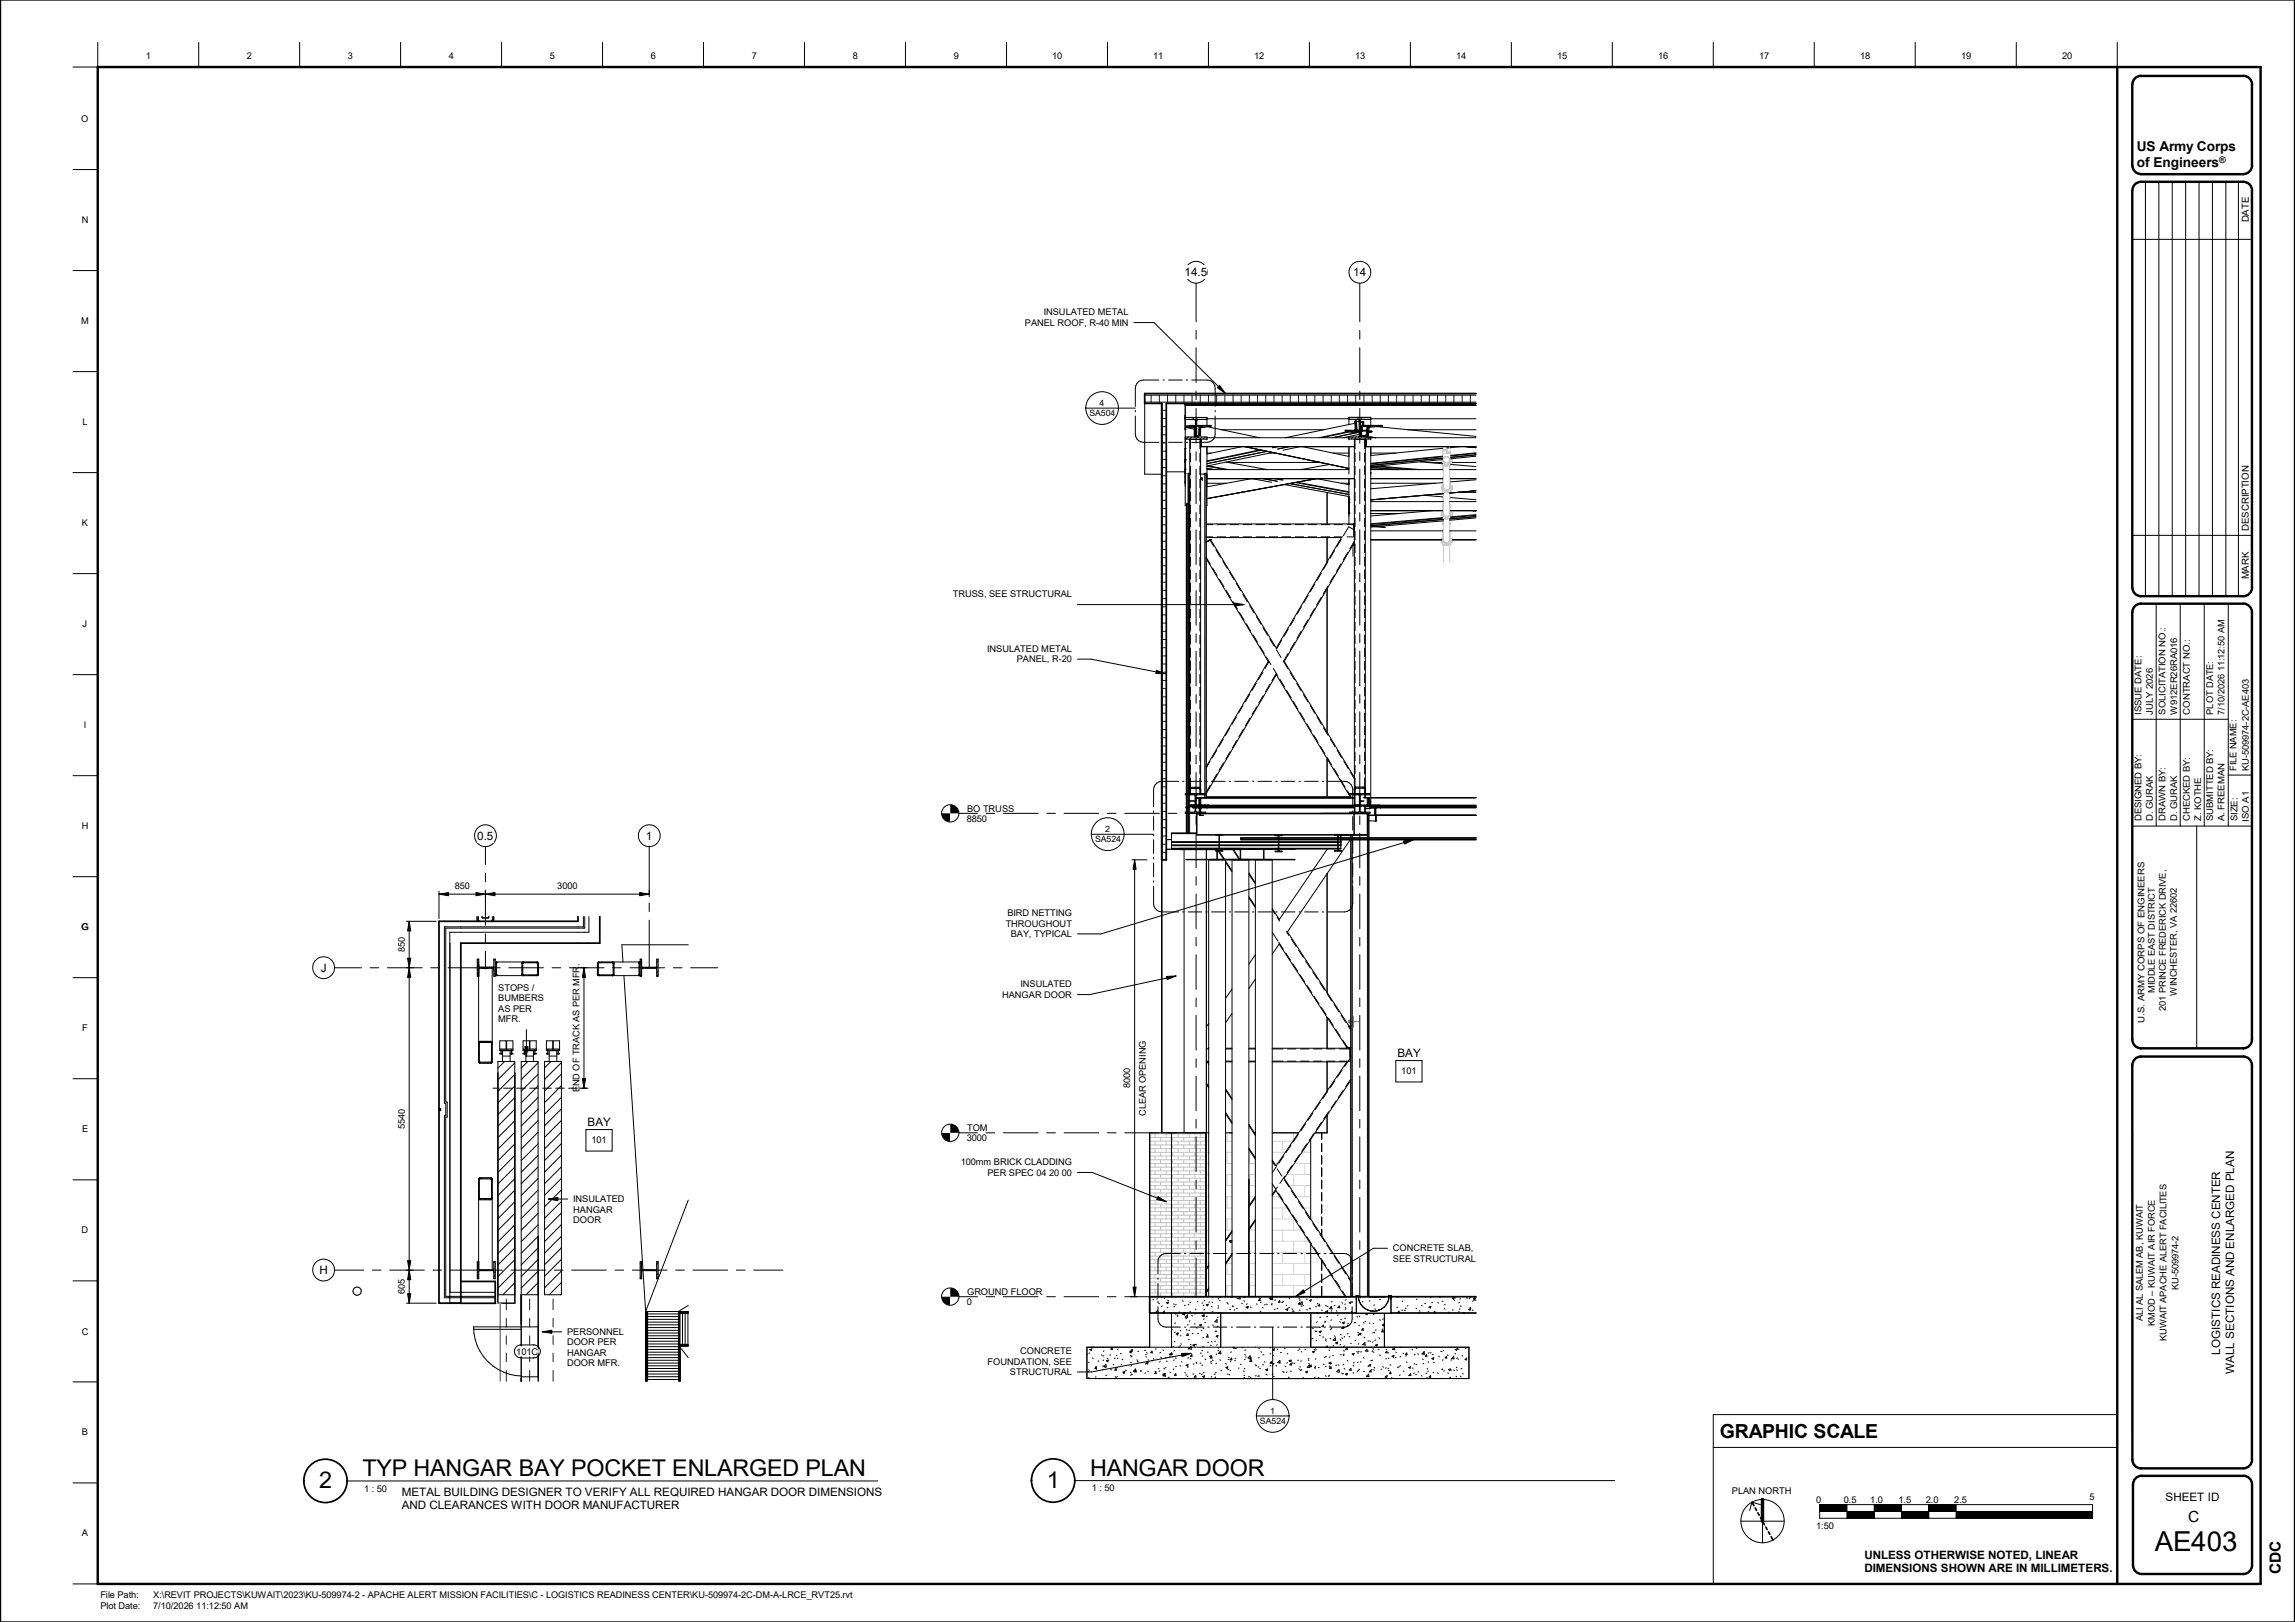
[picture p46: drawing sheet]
<svg xmlns="http://www.w3.org/2000/svg" width="841mm" height="594mm" viewBox="0 0 841 594" stroke-linecap="round" stroke-linejoin="round" font-family="sans-serif">
<defs><g id="words">
<text font-size="10.1" x="789.6" y="567.9">AE403</text>
<g font-size="8.5">
<text x="116.9" y="545.2">2</text>
<text x="132.8" y="540.4">TYP HANGAR BAY POCKET ENLARGED PLAN</text>
<text x="383.6" y="545">1</text>
<text x="399.5" y="540.5">HANGAR DOOR</text>
</g>
<text font-size="7.1" x="630.3" y="526.7">GRAPHIC SCALE</text>
<g font-size="5.6">
<text x="801.8" y="557.4">C</text>
<text x="835.9" y="576.7" transform="rotate(-90 835.9 576.7)">CDC</text>
</g>
<g font-size="5">
<text x="783.1" y="55.5">US Army Corps</text>
<text x="783.1" y="61.3">of Engineers</text>
</g>
<g font-size="4.3">
<text x="434.1" y="101.2">14.5</text>
<text x="495.9" y="101.2">14</text>
<text x="174.9" y="307.6">0.5</text>
<text x="236.7" y="307.6">1</text>
<text x="117.5" y="355.9">J</text>
<text x="512.1" y="387.3">BAY</text>
<text x="215.3" y="412.5">BAY</text>
<text x="117.1" y="466.6">H</text>
<text x="813.6" y="496.1" transform="rotate(-90 813.6 496.1)">LOGISTICS READINESS CENTER</text>
<text x="818.7" y="503.4" transform="rotate(-90 818.7 503.4)">WALL SECTIONS AND ENLARGED PLAN</text>
<text x="793.6" y="549.7">SHEET ID</text>
</g>
<g font-size="4.2">
<text x="147.2" y="548">METAL BUILDING DESIGNER TO VERIFY ALL REQUIRED HANGAR DOOR DIMENSIONS</text>
<text x="147.2" y="552.8">AND CLEARANCES WITH DOOR MANUFACTURER</text>
<text x="683.2" y="570.8">UNLESS OTHERWISE NOTED, LINEAR</text>
<text x="683.2" y="575.8">DIMENSIONS SHOWN ARE IN MILLIMETERS.</text>
</g>
<g font-size="3.5">
<text x="824.1" y="81.4" transform="rotate(-90 824.1 81.4)">DATE</text>
<text x="824.1" y="194.4" transform="rotate(-90 824.1 194.4)">DESCRIPTION</text>
<text x="824.1" y="212.2" transform="rotate(-90 824.1 212.2)">MARK</text>
</g>
<g font-size="3.4">
<text x="53.5" y="21.5">1</text>
<text x="90.5" y="21.5">2</text>
<text x="127.5" y="21.5">3</text>
<text x="164.5" y="21.5">4</text>
<text x="201.5" y="21.5">5</text>
<text x="238.5" y="21.5">6</text>
<text x="275.5" y="21.5">7</text>
<text x="312.5" y="21.5">8</text>
<text x="349.5" y="21.5">9</text>
<text x="385.6" y="21.5">10</text>
<text x="422.6" y="21.5">11</text>
<text x="459.6" y="21.5">12</text>
<text x="496.6" y="21.5">13</text>
<text x="533.7" y="21.5">14</text>
<text x="570.7" y="21.5">15</text>
<text x="607.7" y="21.5">16</text>
<text x="644.7" y="21.5">17</text>
<text x="681.7" y="21.5">18</text>
<text x="718.7" y="21.5">19</text>
<text x="755.6" y="21.5">20</text>
<text x="29.8" y="44.6">O</text>
<text x="29.9" y="81.6">N</text>
<text x="29.8" y="118.6">M</text>
<text x="375.6" y="119.3">PANEL ROOF, R-40 MIN</text>
<text x="382.5" y="115.4">INSULATED METAL</text>
<text x="30.2" y="155.6">L</text>
<text x="30" y="192.6">K</text>
<text x="349.2" y="218.7">TRUSS, SEE STRUCTURAL</text>
<text x="30.3" y="229.6">J</text>
<text x="361.8" y="238.7">INSULATED METAL</text>
<text x="372.6" y="242.6">PANEL, R-20</text>
<text x="784.8" y="261.7" transform="rotate(-90 784.8 261.7)">ISSUE DATE:</text>
<text x="788.9" y="261.7" transform="rotate(-90 788.9 261.7)">JULY 2026</text>
<text x="793.6" y="261.7" transform="rotate(-90 793.6 261.7)">SOLICITATION NO.:</text>
<text x="797.8" y="261.7" transform="rotate(-90 797.8 261.7)">W912ER26RA016</text>
<text x="802.4" y="261.7" transform="rotate(-90 802.4 261.7)">CONTRACT NO.:</text>
<text x="811.1" y="261.7" transform="rotate(-90 811.1 261.7)">PLOT DATE:</text>
<text x="815.2" y="261.7" transform="rotate(-90 815.2 261.7)">7/10/2026 11:12:50 AM</text>
<text x="30.7" y="266.6">I</text>
<text x="819.6" y="282.3" transform="rotate(-90 819.6 282.3)">FILE NAME:</text>
<text x="824.1" y="282.3" transform="rotate(-90 824.1 282.3)">KU-509974-2C-AE403</text>
<text x="354.4" y="297.3">BO TRUSS</text>
<text x="29.9" y="303.6">H</text>
<text x="354.2" y="300.9">8850</text>
<text x="784.8" y="300.8" transform="rotate(-90 784.8 300.8)">DESIGNED BY:</text>
<text x="788.9" y="300.8" transform="rotate(-90 788.9 300.8)">D. GURAK</text>
<text x="793.6" y="300.8" transform="rotate(-90 793.6 300.8)">DRAWN BY:</text>
<text x="797.8" y="300.8" transform="rotate(-90 797.8 300.8)">D. GURAK</text>
<text x="802.4" y="300.8" transform="rotate(-90 802.4 300.8)">CHECKED BY:</text>
<text x="806.6" y="300.8" transform="rotate(-90 806.6 300.8)">Z. KOTHE</text>
<text x="811.1" y="300.8" transform="rotate(-90 811.1 300.8)">SUBMITTED BY:</text>
<text x="815.2" y="300.8" transform="rotate(-90 815.2 300.8)">A. FREEMAN</text>
<text x="820" y="300.8" transform="rotate(-90 820 300.8)">SIZE:</text>
<text x="824.1" y="300.9" transform="rotate(-90 824.1 300.9)">ISO A1</text>
<text x="166.6" y="325.8">850</text>
<text x="204.2" y="325.8">3000</text>
<text x="369.1" y="335.5">BIRD NETTING</text>
<text x="29.8" y="340.6">G</text>
<text x="368.6" y="339.4">THROUGHOUT</text>
<text x="370.4" y="343.2">BAY, TYPICAL</text>
<text x="148.3" y="348.7" transform="rotate(-90 148.3 348.7)">850</text>
<text x="182.6" y="362.8">STOPS /</text>
<text x="367.2" y="365.4">HANGAR DOOR</text>
<text x="374" y="361.6">INSULATED</text>
<text x="789.7" y="363.8" transform="rotate(-90 789.7 363.8)">MIDDLE EAST DISTRICT</text>
<text x="797.7" y="364.6" transform="rotate(-90 797.7 364.6)">WINCHESTER, VA 22602</text>
<text x="182.6" y="370.5">AS PER</text>
<text x="182.6" y="366.7">BUMBERS</text>
<text x="793.7" y="370.2" transform="rotate(-90 793.7 370.2)">201 PRINCE FREDERICK DRIVE,</text>
<text x="30.1" y="377.6">F</text>
<text x="182.6" y="374.4">MFR.</text>
<text x="785.8" y="374.5" transform="rotate(-90 785.8 374.5)">U.S. ARMY CORPS OF ENGINEERS</text>
<text x="513.5" y="393.5">101</text>
<text x="212.3" y="400.1" transform="rotate(-90 212.3 400.1)">END OF TRACK AS PER MFR.</text>
<text x="414.1" y="398.6" transform="rotate(-90 414.1 398.6)">8000</text>
<text x="148.3" y="413.5" transform="rotate(-90 148.3 413.5)">5540</text>
<text x="419.9" y="408.6" transform="rotate(-90 419.9 408.6)">CLEAR OPENING</text>
<text x="30.1" y="414.7">E</text>
<text x="216.7" y="418.8">101</text>
<text x="354.2" y="418">3000</text>
<text x="354.4" y="414.4">TOM</text>
<text x="352.1" y="426.8">100mm BRICK CLADDING</text>
<text x="361.9" y="430.6">PER SPEC 04 20 00</text>
<text x="210.1" y="440.3">INSULATED</text>
<text x="210.1" y="444.2">HANGAR</text>
<text x="210.1" y="448">DOOR</text>
<text x="29.9" y="451.7">D</text>
<text x="510.5" y="458.3">CONCRETE SLAB,</text>
<text x="510.5" y="462.2">SEE STRUCTURAL</text>
<text x="798.3" y="472.5" transform="rotate(-90 798.3 472.5)">KU-509974-2</text>
<text x="148.3" y="474" transform="rotate(-90 148.3 474)">605</text>
<text x="354.2" y="477.9">0</text>
<text x="354.4" y="474.4">GROUND FLOOR</text>
<text x="785.2" y="483.9" transform="rotate(-90 785.2 483.9)">ALI AL SALEM AB, KUWAIT</text>
<text x="789.7" y="485.6" transform="rotate(-90 789.7 485.6)">KMOD – KUWAIT AIR FORCE</text>
<text x="29.9" y="488.8">C</text>
<text x="207.8" y="488.9">PERSONNEL</text>
<text x="794" y="491.3" transform="rotate(-90 794 491.3)">KUWAIT APACHE ALERT FACILITES</text>
<text x="189.2" y="496.2">101C</text>
<text x="207.8" y="492.8">DOOR PER</text>
<text x="207.8" y="496.6">HANGAR</text>
<text x="373.8" y="496">CONCRETE</text>
<text x="207.8" y="500.4">DOOR MFR.</text>
<text x="361.9" y="499.8">FOUNDATION, SEE</text>
<text x="370.1" y="503.6">STRUCTURAL</text>
<text x="30" y="525.7">B</text>
<text x="133.5" y="546.3">1 : 50</text>
<text x="400.1" y="546.1">1 : 50</text>
<text x="634.7" y="547.4">PLAN NORTH</text>
<text x="665.6" y="550.6">0</text>
<text x="675.7" y="550.6">0.5</text>
<text x="685.4" y="550.6">1.0</text>
<text x="695.7" y="550.6">1.5</text>
<text x="705.7" y="550.6">2.0</text>
<text x="716.2" y="550.6">2.5</text>
<text x="765.7" y="549.3">5</text>
<text x="30" y="562.7">A</text>
<text x="665.6" y="560.1">1:50</text>
<text x="36.8" y="585.4">File Path:</text>
<text x="56.1" y="585.4">X:\REVIT PROJECTS\KUWAIT\2023\KU-509974-2 - APACHE ALERT MISSION FACILITIES\C - LOGISTICS READINESS CENTER\KU-509974-2C-DM-A-LRCE_RVT25.rvt</text>
<text x="36.8" y="589.5">Plot Date:</text>
<text x="56.1" y="589.5">7/10/2026 11:12:50 AM</text>
</g>
<text font-size="3.3" x="813.3" y="59.8">®</text>
<g font-size="3.2">
<text x="403" y="148.7">4</text>
<text x="399.2" y="152.5">SA504</text>
<text x="405" y="304.8">2</text>
<text x="401.3" y="308.5">SA524</text>
<text x="461.7" y="521.6">SA524</text>
<text x="465.5" y="517.8">1</text>
</g>
</g></defs>
<g fill="none" stroke="#191919" stroke-width=".37">
<path d="M419.5 147.3h121.4M421.9 144.7v3M424.9 144.7v3M425.9 150.3h1.5M425.9 153.3h1.5M425.9 156.3h1.5M425.9 159.3h1.5M427.9 144.7v3M430.9 144.7v3M433.9 144.7v3M435.9 155.8l-.1 .2M436.8 144.7v3"/>
<path d="M437.6 152.9l-.7 .7M438.5 157l-.4 .4M438.5 158.2l-.4 .5M438.8 152.9l-.8 .8M439.7 155.8l-.3 .4M439.8 144.7v3M440 156.8l-.6 .6M440.9 155.8l-.3 .3M442.3 153.2l-.4 .4M442.8 144.7v3M445.9 144.7v3M448.9 144.7v3"/>
<path d="M451.9 144.7v3M454.8 144.7v3M457.8 144.7v3M460.8 144.7v3M463.8 144.7v3M466.9 144.7v3M469.9 144.7v3M472.8 144.7v3M475.8 144.7v3M478.8 144.7v3M481.8 144.7v3M484.8 144.7v3"/>
<path d="M487.8 144.7v3M490.8 144.7v3M493.3 157.6l-.3 .3M493.8 144.7v3M494.5 157.6l-.3 .3M496.8 144.7v3M497.1 155l-.5 .5M498 152.9l-.7 .7M498.6 157.4l-.5 .5M498.6 158.6l-.5 .4M499.2 152.9l-1.1 1.1M499.5 157.6l-.2 .3"/>
<path d="M499.8 144.7v3M500 155.8l-.2 .3M501.3 155.8l-.4 .4M502.3 153.6h.1M502.8 144.7v3M505.1 155.8l-.3 .3M505.8 144.7v3M506.3 155.8l-.2 .3M508.8 144.7v3M511.8 144.7v3M514.8 144.7v3M517.8 144.7v3"/>
<path d="M520.8 144.7v3M523.8 144.7v3M526.8 144.7v3M529.8 144.7v3M532.8 144.7v3M535.8 144.7v3M538.8 144.7v3M425.9 162.3h1.5M425.9 165.3h1.5M425.9 168.3h1.5M425.9 171.2h1.5M425.9 174.2h1.5"/>
<path d="M425.9 177.2h1.5M435.5 160.1l-.8 .7M436.7 160.1l-.8 .7M440.5 160.1l-.7 .7M441.7 160.1l-.7 .7M495.9 160.1l-.8 .7M497.1 160.1l-.7 .7M500.9 160.1l-.7 .7M502.1 160.1l-.7 .7M425.9 180.3h1.5M425.9 183.3h1.5M425.9 186.3h1.5"/>
<path d="M425.9 189.2h1.5M425.9 192.2h1.5M425.9 195.2h1.5M425.9 198.2h1.5M425.9 201.3h1.5M425.9 204.3h1.5M425.9 207.2h1.5M425.9 210.2h1.5M425.9 213.2h1.5M425.9 216.2h1.5M425.9 219.2h1.5M425.9 222.2h1.5"/>
<path d="M425.9 225.2h1.5M425.9 228.2h1.5M425.9 231.2h1.5M425.9 234.2h1.5M425.9 237.2h1.5M425.9 240.2h1.5M425.9 243.2h1.5M425.9 246.2h1.5M425.9 249.2h1.5M425.9 252.2h1.5M425.9 255.2h1.5M425.9 258.2h1.5"/>
<path d="M425.9 261.2h1.5M425.9 264.2h1.5M425.9 267.2h1.5M425.9 270.2h1.5M425.9 273.2h1.5M425.9 276.2h1.5M425.9 279.2h1.5M425.9 282.2h1.5M425.9 285.2h1.5M425.9 288.2h1.5M425.9 291.2h1.5M425.9 294.2h1.5"/>
<path d="M425.9 297.2h1.5M435.1 297.5l-.4 .4M435.7 290.7l-.5 .4M436.2 290.1l-.2 .2M436.9 290.7l-.4 .4M437.6 294.9l-.3 .3M437.9 288.4l-.4 .4M438.2 293.1l-.2 .3M438.2 294.3l-.2 .3M438.9 297.5l-.4 .4M439.1 288.4l-.4 .4M440 292.5l-.6 .7"/>
<path d="M440.1 297.5l-.4 .4M440.7 290.7l-.4 .4M441.5 294.9l-.3 .3M441.8 290.8l-.3 .3M442.7 294.9l-.3 .3M495.4 297.5l-.4 .4M496 290.7l-.4 .4M496.6 290.1l-.3 .3M497.2 290.7l-.4 .4M498 294.9l-.3 .3M498.3 288.3l-.3 .4M498.4 293.2l-.2 .3"/>
<path d="M498.4 294.5l-.2 .2M499.2 297.5l-.4 .4M499.6 288.3l-.4 .4M500.5 297.5l-.5 .4M501 290.7l-.4 .4M502 294.7l-.5 .5M502 290.9l-.2 .2M503 294.9l-.2 .3M425.9 300.2h1.5M425.9 303.2h1.5M425.9 306.2h1.5M425.9 309.2h1.5"/>
<path d="M425.9 312.2h1.5M445.8 305.6l-.2 .3M446.2 311.5l-.2 .2M446.9 309.6l-.2 .2M446.9 310.8l-.2 .2M447 305.6l-.3 .4M468.6 308l-.1 .1M468.6 309.2l-.1 .1M469.8 311.9l-.1 .1M490.3 306.4l-.1 .1M490.3 307.6l-.1 .1M490.4 311.4l-.4 .3"/>
<path d="M491.1 305.6l-.2 .3M491.4 311.5l-.2 .2"/>
</g>
<g fill="none" stroke="#000" stroke-width=".37">
<path d="M419.5 144.7h121.4M419.5 147.7v26h6.2M425.7 147.7h.2v167.2M434.3 157.2h.1M434.3 148.3h.1M434.3 148.5h.1M434.3 148.1h.1M434.3 148.1v37.1h.5M434.3 148.1h106.6M434.3 148.5h106.6M434.8 156.6h.1M434.8 156.6l2.8 .6"/>
<path d="M435.2 156.3h-.6l.2 .3M435.7 155.8l-.9 .3 .2 .2 2.6 .1M437.4 156.5h.1M437.6 156.5l-2.8 .1M437.6 156.5v.2M437.6 156.6l.2 3.2M437.6 156.4h.1M437.7 156.4l.2 3.4M437.8 159.8h.1M437.9 159.5l.2 .3h-.3M438 159.7l-.2 .1M438.6 159.9l.7 .2-.7-.2"/>
<path d="M439.6 159.5l-1.1 .2 1.1-.2M440.9 156.3h-.9M442.3 153.4h52M442.3 153.6v2.2M442.5 156.3l19 4M443.5 156.1l-2.3 .5h-1.2M447.5 157.4h37.6M493 157.9l3 .6 2.1-.1M494.1 158.1l-10.7 2.2M494.3 159.9v.4h-52M494.3 153.6v1.8M496.1 157.9l-11.8 2.4"/>
<path d="M496.3 157.6h.1M496.5 155l-25.5 5.3M496.7 157.9h1.4M496.9 154.2l1.2 .3M497 157.9l1.1 .2M498.1 158.3l-9.7 2M498.1 159.1l-5.8 1.2M498.6 154.6h.1M498.6 157.9l.8 .1M498.9 159.7h.1M498.9 159.6h.1M498.9 156.3h.1"/>
<path d="M498.9 159.8h.1M498.9 156.1v1.5M498.9 158v1.8M498.9 159.8l2.6 .3M498.9 159.8l2.7 .3M498.9 158.1l-.3 .1h.3M498.9 158.9l-.3 .1M498.9 158.3l-.3 .1M499.2 156.3v1.3M499.3 154.5v.1M499.4 154.4h.1M499.4 154.4l-.8 .2"/>
<path d="M499.5 154.4l-.3 .2v1.2M499.5 154.4v1.4M499.5 154.4l.2 .3v1.1M499.5 154.4h.1M499.7 154.6h.1M500.7 157.6h.1M501 159.5l-2.1 .2M501.1 159.5l-2.2 .2M501.5 158.1l1.3 .1M501.6 157.8l.5 .1M501.6 158l.9 .2h-1M501.9 157.9h.7"/>
<path d="M502.3 153.4h38.6M502.3 153.6v2.2M502.6 157.9h.1M502.6 157.9l.2 .3M502.8 158.2l-1.3 .2M504.6 156.3l36.3 3.6M506.2 156.1l-4.5 .5M515.8 157.4h25.1M425.7 172.8v242.1M427.4 172.8h6.9M434.3 171.8h.1M434.3 168.4h.1"/>
<path d="M434.3 168.5h.1M434.3 173.4h.1M434.3 164.2h.1M435.9 173.7h.1M435.9 173.4h-.5v117.3M435.9 175.6h.1M435.9 175.4h.1M436 161h4M436 161v129.7M436.1 161h-.1M436.2 161v3.4M436.2 166v3.2"/>
<path d="M436.2 170.7v3.2M436.2 175.5v3.2M439.7 161v3.4M439.7 166v3.2M439.7 170.7v3.2M439.7 175.5v3.2M439.8 161h.1M440 173.7h1.5M440 161v129.7M440.2 163.6h.1M440.2 163.6h56.1M440.2 161.1v2.5"/>
<path d="M440.3 174.9v.4M440.3 175.3l-.3 .1M440.6 174.9v1.1M440.6 175.3l-.6 .3M442.3 175.3h.1M442.3 175.3h54M442.3 173.7v1.6M442.3 177h7.1M442.3 165.9h1.6M442.3 172h52M442.3 175.3v9.9h-.3M442.3 160.8v.3"/>
<path d="M442.3 163.6v10.1M442.3 171.5l2.7 .5M442.3 170.8l6.8 1.2M442.6 170.6l7.6 1.4M449.3 169.3l15.1 2.7M450.1 169.4h33.6M455.3 163.6l-13 2.7M456.1 163.6l38.2 8M461.8 164.8l-19.5 4M462.3 164.9l-20 4.1M462.8 175.3l5.3 1M464.3 165.3l-22 4.5"/>
<path d="M465.2 165.9h2.1M466 176.7l-7.3-1.4-16.4 3M466.3 165.7l-24 5M466.9 175.3l3.3 .6M467.5 163.6l-1.2 .2M468 175.3l2.1 .4M468.5 163.6l-2.2 .4M470.5 177.5l23.8 4.4M472.5 163.6l-4.3 .9M472.6 177.1l21.7 4M474.7 176.7l19.6 3.6M475.2 176.6l19.1 3.5"/>
<path d="M476.5 163.6l-6.3 1.3M477.2 163.6l17.1 3.6M482.4 175.3l11.9 2.2M482.6 175.3l-40.3 7.3M487.3 170.1l-10.5 1.9M488.4 165.9h5.9M491.5 177h2.8M494.3 160.8v.3M494.3 163.6v10M494.3 175.3v16.6M496.6 161v3.3M496.6 165.9v3.2"/>
<path d="M496.6 170.7v3.2M496.6 175.5v3.1M500.1 161v3.3M500.1 165.9v3.2M500.1 170.7v3.2M500.1 175.5v3.1M500.3 161h-4v129.7M500.3 161h.1M500.3 161v129.7M500.6 163.6h.1M500.6 161.1v2.5M500.6 163.6h40.3"/>
<path d="M502.3 177h23.6M502.3 165.9h9.2M502.3 172h26.4M502.3 175.3h26.4M502.3 160.8v.3M502.3 163.6v131.3M502.3 170.7l15.3 1.3M502.3 171.2l9.8 .8M502.3 171.7l4.3 .3M504.1 160.3l-1.8-.2v.2h38.6M504.8 170.7l15.4 1.3M520.4 169.2l8.2 .6"/>
<path d="M523 169.4h5.4M528.6 167.1l-26.3 2.6M528.6 167.8l-26.3 2.6M528.6 167.3l-26.3 2.6M528.6 168.3l-26.3 2.6M528.6 176.8l-26.3 2.2M528.7 164.2l-26.4 2.6M530.8 164h-.5M531.2 172h9.7M531.6 175.3h9.3M531.6 170.1l9.3 .8M532.3 169.4h8.6"/>
<path d="M535.1 163.6l-3.5 .4M537.1 163.6l3.8 .4M540.9 165.9l-9.3 .9M540.9 166.6l-9.3 .9M540.9 166.1l-9.3 .9M540.9 167.1l-9.3 .9M540.9 179.7l-9.7 .9M540.9 175.7l-9.3 .8M435.3 184.7h.1M436.2 180.3v3.1M436.2 185v3.2M436.2 189.8v3.2"/>
<path d="M436.2 194.6v3.1M436.2 199.3v3.2M439.7 180.3v3.1M439.7 185v3.2M439.7 189.8v3.2M439.7 194.6v3.1M439.7 199.3v3.2M442 196.6h2.4M442 192.2h2.4M442 191.9h54.1M442 196.9h49.6l-23.9 40.5M443.3 197.8l-1.3 .8"/>
<path d="M443.4 197.7l-.1 .1M443.4 197.7l1.4 2.4M443.6 197.7h-.2M443.6 197.6h.1M443.6 197.6l24.1 39.8M446 196.6h3.2M446 192.2h3.2M450.8 196.6h3.1M450.8 192.2h3.1M455.5 196.6h3.2M455.5 192.2h3.2M460.3 196.6h3.2"/>
<path d="M460.3 192.2h3.2M465.1 196.6h3.1M465.1 192.2h3.1M469.8 196.6h3.2M469.8 192.2h3.2M474.6 196.6h3.2M474.6 192.2h3.2M479.3 196.6h3.2M479.3 192.2h3.2M484.1 196.6h3.2M484.1 192.2h3.2M486.3 180.4v11.5"/>
<path d="M486.3 196.9v8.9M488.9 196.6h3.1M488.9 192.2h3.1M491.5 197.6l-1.7 2.7M493.6 196.6h2.5M493.6 192.2h2.5M494.2 192.9l-1.9 3.3M494.3 183h.1M494.3 188h.1M494.3 187.9h.1M494.3 184.1h.1M494.3 184h.1"/>
<path d="M494.5 193l1.8 1.1-.2-.1M495.8 199.6v4.2M495.9 199.5l.4 .2M495.9 199.5l.1 .1M496.1 191.9h.1M496.1 192.2h.1M496.1 199.1l.2 .4M496.1 191.9v4.5M496.2 199.5h.1M496.3 198.2l-1.6 2.8M496.3 198.7l-25.7 43.6M496.6 180.2v3.2"/>
<path d="M496.6 185v3.2M496.6 189.7v3.2M496.6 194.5v3.2M496.6 199.3v3.1M500.1 180.2v3.2M500.1 185v3.2M500.1 189.7v3.2M500.1 194.5v3.2M500.1 199.3v3.1M502.3 194.4h26.4M502.3 197.7h26.1M502.3 183.7h26.7"/>
<path d="M502.3 187h26.3M502.3 192.8l5.4 .5M502.3 188.1h10.6M505.1 192.8l2.4 .2M521.8 181.4l6.9 .6M525.1 187l-22.8 2M528.6 189.6l-26.3 2.3M528.6 189.8l-26.3 2.3M529 180.8l-26.7 2.3M529 190.2l-26.7 2.4M529 190.8l-26.7 2.2M531.2 194.4h9.7"/>
<path d="M531.2 183.7h9.7M531.6 182.2l9.3 .8M531.6 187h9.3M532.3 197.7h8.6M534.1 180.3h6.8M539.6 187l1.3 .1M540.9 188.5l-9.3 .8M540.9 188.8l-9.3 .8M540.9 189.2l-9.7 .9M540.9 189.7l-9.7 .8M436.2 204.1v3.2M436.2 208.9v3.1"/>
<path d="M436.2 213.6v3.2M436.2 218.4v3.2M439.7 204.1v3.2M439.7 208.9v3.1M439.7 213.6v3.2M439.7 218.4v3.2M442 204.1l1.6 2.6M442 204.6l22.8 37.8M444.4 208.1l1.6 2.7M445.6 201.4l1.7 2.7M446.9 212.2l1.6 2.7M448.1 205.5l1.6 2.7"/>
<path d="M449.3 216.2l1.7 2.7M450.6 209.5l1.6 2.8M453 213.6l1.7 2.8M455.5 217.7l1.6 2.7M479.4 218.1l-1.7 2.7M481.8 214l-1.6 2.7M484.2 218.8l-1.7 2.8M484.2 209.9l-1.6 2.7M486.3 215.6v52.6M486.6 214.7l-1.6 2.8M486.6 205.8l-1.6 2.7M489 210.6l-1.6 2.8"/>
<path d="M489 201.7l-1.6 2.7M491.4 206.5l-1.6 2.8M493.9 202.4l-1.7 2.7M496.6 204v3.2M496.6 208.8v3.2M496.6 213.6v3.1M496.6 218.3v3.2M500.1 204v3.2M500.1 208.8v3.2M500.1 213.6v3.1M500.1 218.3v3.2M436.2 223.1v3.2"/>
<path d="M436.2 227.9v3.2M436.2 232.7v3.1M436.2 237.4v3.2M439.7 223.1v3.2M439.7 227.9v3.2M439.7 232.7v3.1M439.7 237.4v3.2M451.8 220.3l1.6 2.7M454.2 224.4l1.7 2.7M456.7 228.5l1.6 2.7M458 221.8l1.6 2.7M459.2 232.5l1.6 2.7"/>
<path d="M460.4 225.8l1.7 2.8M461.6 236.6l1.7 2.7M462.9 229.9l1.6 2.8M465.3 234l1.7 2.7M467.8 238.1l1.6 2.7M469.7 234.5l-2 3.3M472.1 239.3l-1.7 2.8M472.1 230.4l-1.6 2.7M474.5 235.2l-1.6 2.8M474.5 226.3l-1.6 2.7M476.9 231.1l-1.6 2.7M476.9 222.2l-1.6 2.7"/>
<path d="M479.3 227l-1.6 2.7M481.7 222.9l-1.6 2.7M496.6 223.1v3.2M496.6 227.8v3.2M496.6 232.6v3.2M496.6 237.4v3.1M500.1 223.1v3.2M500.1 227.8v3.2M500.1 232.6v3.2M500.1 237.4v3.1M436.2 242.2v3.2M436.2 247v3.1"/>
<path d="M436.2 251.7v3.2M436.2 256.5v3.2M439.7 242.2v3.2M439.7 247v3.1M439.7 251.7v3.2M439.7 256.5v3.2M455.5 258.4l-1.6 2.8M458 254.3l-1.6 2.7M460.4 250.2l-1.6 2.8M460.5 258.9l-1.6 2.7M462.8 246.1l-1.6 2.8M462.9 254.8l-1.6 2.7"/>
<path d="M464.1 240.7l1.7 2.7M464.8 242.2l-22.8 38.7M465 242.4l-1.4 2.4M465.3 250.7l-1.6 2.7M466.6 244.8l1.6 2.7M467.7 247.1l27.3 45.1M467.7 246.7l-1.6 2.6M467.7 247.1l-25.7 43.6M469.1 248.8l1.6 2.7M470.3 242.1l1.6 2.8M470.6 242.1l25.7 42.6M471.5 252.9l1.7 2.7"/>
<path d="M472.7 246.3l1.7 2.7M474 257l1.6 2.7M475.2 250.3l1.6 2.7M477.6 254.4l1.7 2.7M480.1 258.4l1.7 2.8M496.6 242.1v3.2M496.6 246.9v3.2M496.6 251.7v3.1M496.6 256.4v3.2M500.1 242.1v3.2M500.1 246.9v3.2M500.1 251.7v3.1"/>
<path d="M500.1 256.4v3.2M436.2 261.2v3.2M436.2 266v3.2M436.2 270.8v3.1M436.2 275.5v3.2M439.7 261.2v3.2M439.7 266v3.2M439.7 270.8v3.1M439.7 275.5v3.2M443.4 278.9l-1.4 2.4M445.9 274.8l-1.7 2.8M448.3 270.7l-1.6 2.8"/>
<path d="M448.4 279.4l-1.7 2.7M450.7 266.6l-1.6 2.8M450.8 275.3l-1.6 2.7M453.1 262.6l-1.6 2.7M453.2 271.2l-1.6 2.7M455.6 267.1l-1.6 2.7M458 263l-1.6 2.7M476.5 261.1l1.6 2.7M478.9 265.1l1.7 2.7M481.4 269.2l1.6 2.7M482.6 262.6l1.7 2.7M483.8 273.3l1.7 2.7"/>
<path d="M485.1 266.6l1.6 2.7M486.3 277.4l1.6 2.7M486.3 277.9v13.9M487.5 270.7l1.7 2.7M490 274.7l1.6 2.8M492.5 278.8l1.6 2.8M496.6 261.2v3.2M496.6 265.9v3.2M496.6 270.7v3.2M496.6 275.5v3.1M500.1 261.2v3.2M500.1 265.9v3.2"/>
<path d="M500.1 270.7v3.2M500.1 275.5v3.1M434.7 295.7v.1M434.8 290.7v-106.3h.5v106.3M434.8 291.1v4.5M434.8 295.9v1.6M434.8 297.9v7.2M434.8 295.9h.6M435.3 291.1v4.5M435.3 295.9v1.6M435.3 297.9v7.2M435.4 295.6h-.8l.2 .3"/>
<path d="M435.4 291.1v6.4M435.4 297.9v7.2M435.8 295.1l2.2 .1M435.8 295.1h.1M435.9 293.5h2.1M435.9 291.1v3.8M435.9 295.2v2.3M435.9 297.9v7.2M435.9 295.5h2.1M435.9 295.3h.1M435.9 293.3h2.1M435.9 294.9l-.1 .2"/>
<path d="M436 294.9h1.9M436 294.9h-.1M436 295.3l2 .1M436.2 290.7h.2M436.2 280.3v3.2M436.2 285.1v3.4M436.9 290.7h2.2M437 295.7l1 .2M437.1 295.7v.1M438 295.6l-1 .1M438.2 294.9h.5M438.2 292.2h58.1"/>
<path d="M438.2 295.2h60M438.2 294.7h.1M438.2 295.6h58.1M438.2 295.9h1.1M438.5 292.2l-.3 .2v2.3M438.5 298.1h1M439.3 295.9l.2 1.6M439.3 296h.1M439.5 298.3v.1M439.6 290.7h.1M439.6 298.6h.1M439.7 280.3v3.2"/>
<path d="M439.7 285.1v3.4M439.8 298.6l-.3-.7h-1v8h8.1M439.8 295.6v1.9M439.8 297.9v.7M439.8 298.6h1.3M439.8 298.6h.1M440 297.9l-.1 .7M440.2 295.2l-.1 .1M440.3 295.2l-2.1 .2M440.4 294.9h57.8M440.6 295.2v.4M440.6 295.2l-.4 .3h-2"/>
<path d="M440.6 297.9h60.5v9M440.6 298.1h60.5M441.5 290.7v-117.3h.5v118.8M441.5 291.1v1.1M441.5 295.2v.4M442 295.2v.4M442 292.1h1.8M442 291.8h52.7M442.4 295.7v.1M442.5 295.6l-.2 .3M443.5 287.6l-1.5 2.6M445.4 292.1h3.2"/>
<path d="M445.9 283.5l-1.6 2.7M450.2 292.1h3.1M455 292.1h3.1M459.7 292.1h3.2M464.5 292.1h3.2M469.2 292.1h3.2M474 292.1h3.2M478.7 292.1h3.2M483.5 292.1h3.2M488.3 292.1h3.1M488.8 281.4l1.6 2.7M491.2 285.5l1.7 2.7"/>
<path d="M493.1 292.1h1.8M493.7 289.6l1.6 2.6M494.9 282.9l1.4 2.3M496.2 297.9v8M496.3 291.1v3.8M496.3 295.2v2.3M496.3 295.9h-56.1l-.2 1.6M496.6 280.2v3.2M496.6 285v3.4M496.6 291.1v3.8M496.6 295.2v2.3M496.6 290.7h.1"/>
<path d="M498.4 293.5h.1M498.4 294.9h1.6M498.4 295.2h42.5M498.6 293.6v.2M498.8 293.5h.1M499.7 293.5l-1.1 .2M499.7 292.2h1.8M499.9 293.3l-1.4 .2M500 290.7h.1M500.1 280.2v3.2M500.1 285v3.4M500.1 291.1v1.1"/>
<path d="M500.1 295.2v2.3M500.3 291.1v1.1M500.3 295.2v2.3M501.1 298.1h.1M501.3 297.9h.3v9M501.6 298.6h39.3M501.9 293.3l.4 .4M501.9 293.5l.1 .1M502 293.6l.1 .1M502.1 293.7v1.1M502.1 295.2l-.2 .8h-1.6M502.3 295.2l-.1 .9-1.9 .1"/>
<path d="M502.3 292.2h38.6M502.3 295.6h38.6M502.3 295.9l1.4 .1 .2 2.6M502.4 294.9h38.5M503.9 298.6h.1M504 295.6v3M504 298.6h.1M504.1 298.5l-.1 .1M504.2 298.6l-.1 1.7M506.1 295.7l-.1 .1M506.1 295.7l-.2 .2M506.1 295.6v.1"/>
<path d="M540.9 295.9h-36.6l-.2 2.6M425.8 314.9v100M427.4 307.5h1.9M429.3 305.3h9.2M429.3 308.4h17.4M429.3 308.5h17.4M429.3 309.5h17.4M429.3 309.7h17.4M429.3 310.7h17.4M433.9 311.1v103.8M434.6 314.7l39.9 .2zM438.5 305.1h-9.2v5.8h3"/>
<path d="M438.5 305.7h7.1M442.1 311.1v3.6M442.1 314.9v100M442.9 314.9v160M443.2 310.9v.2M443.2 314.7v.2M445.9 311.1v3.6M446.1 311.1v3.6M446.1 311.2l.2 .3M446.3 311.1l.3 .4M446.4 311.7l2 3M446.8 311.7l1.9 3"/>
<path d="M446.9 308.4h21.6M446.9 308.5h21.6M446.9 309.5h21.6M446.9 309.7h21.6M446.9 310.7h21.6M447.1 305.9h43M448.1 305.7h40.9M449.1 314.9v160M449.1 315.3l2.4 3.6M449.1 315.8l2.4 3.6M451.5 314.9v160M451.7 311.1l2.4 3.6"/>
<path d="M451.7 310.9v.2M451.7 314.7v.2M452 311.1l2.4 3.6M454.5 311.1v3.6M454.7 311.1v3.6M457.4 310.9v.2M457.4 314.7v.2M457.7 314.9v160M457.7 319.7l2.3 3.6M460 314.9v160M463 311.1v3.6M463.2 311.1v3.6"/>
<path d="M466 310.9v.2M466 314.7v.2M466.2 314.9v160M468.6 308.4h21.6M468.6 308.5h21.6M468.6 309.5h21.6M468.6 309.7h21.6M468.6 310.7h21.6M474.5 310.9l-47.1 .2v3.8h-1.7M486.3 310.9v.2M486.3 320v43.5M486.5 310.9l-17.7 25.9"/>
<path d="M490.2 310.9l-55.6 .2M490.3 308.4h1.1M490.3 308.5h1.1M490.3 309.5h1.1M490.3 309.7h1.1M490.3 310.7h1.1M490.5 305.9h10.6M491.4 305.9v1M491.4 307.5v3.4h-1.1M491.5 305.7h9.6M494.8 307.5l-23 33.8 23.2 35.6M495 305.9v1"/>
<path d="M495 307.5v167.4M495.6 305.9v1M495.6 307.5v167.4M501.1 305.6h.1M501.1 305.7h.1M501.1 307.5v167.4M501.6 300.6l2.5 .1M501.6 307.5v167.4M504.1 300.7h.1M504.1 300.5v.2M504.1 300.5h.1M504.1 300.3v.4"/>
<path d="M504.2 300.3l-.1 .2M457.7 328.4l2.3 3.6M457.7 320.2l2.3 3.6M457.7 328.8l2.3 3.6M466.2 333.2l.9 1.5M466.2 332.8l2.6 4M468 336l.9 1.4M460 349.7l-2.3 3.4M460 358.6l-2.3 3.5M466.2 349.5l2.6-3.7 24.6 37.7M466.2 341.5l2.1 3.2M468.6 345.1l1.7 2.6"/>
<path d="M471.2 349l1.7 2.7M471.4 341.2l1 1.4M473.2 344l1.8 2.6M473.8 353l1.7 2.7M475.9 348l1.7 2.6M476.4 357l1.7 2.7M478.5 352l1.7 2.6M481.1 355.9l1.7 2.7M483.7 359.9l1.7 2.7M442.9 374.8l-.8 1.2M451.5 362.2l-2.4 3.5M451.5 371.2l-2.4 3.4"/>
<path d="M479 361l1.7 2.6M481.6 365l1.7 2.6M484.2 368.9l1.7 2.7M486.3 363.9l1.7 2.7M486.3 372.6v11.3M486.8 372.9l1.8 2.7M488.9 367.9l1.7 2.6M489.4 376.9l1.8 2.7M491.5 371.9l1.7 2.6M494.1 375.9l.9 1.4M442.1 388.7h.8M442.1 384.2h.8"/>
<path d="M442.1 388.5l.8 1.3M442.1 396.7l.8 1.3M442.1 397.1l.8 1.3M442.6 383.9h.3M442.9 388.9h-.3l.3 .4M442.9 383.7l-.1 .2M449.1 388.7h2.4M449.1 384.2h2.4M449.1 383.9h2.4M449.1 388.9h2.4M449.1 399.2l2.4 3.6M449.1 398.8l2.4 3.6"/>
<path d="M457.7 388.7h2.3M457.7 384.2h2.3M457.7 383.9h2.3M457.7 388.9h2.3M466.2 388.7h4M466.2 384.2h4M466.2 383.9h28.6v4.5M466.2 388.9h27.4l-26 38.2M471.8 388.7h3.1M471.8 384.2h3.1M476.5 388.7h3.2M476.5 384.2h3.2"/>
<path d="M481.3 388.7h3.2M481.3 384.2h3.2M486.1 388.7h3.1M486.1 384.2h3.1M486.3 388.9v10.7M486.5 399.8l-1.8 2.6M489.2 395.9l-1.8 2.6M490.8 388.7h4M490.8 384.2h4M491.8 391.9l-1.7 2.6M492 380.9l1.7 2.6M492.3 399.3l-1.8 2.7"/>
<path d="M493.4 383.5h.1M493.5 383.5l1.5 .2M495 387.2l-2.2 3.4M495 395.2l-1.9 2.8M495 386.8l-.2 .3M495 395.6l-24.4 36M429.3 414.9v60M441.9 414.9v60M442 414.9v60M442.9 414.9h-21.6v78.5M449.1 407.5l2.4 3.6M449.1 407.9l2.4 3.6"/>
<path d="M449.1 414.9h2.4M457.7 412.3l2.3 3.6M457.7 411.8l2.3 3.6M459.7 414.9h.3M466.2 414.9h9.7M473.1 419.5l-1.8 2.6M475.7 415.5l-1.7 2.7M478.5 411.6l-1.8 2.6M478.8 419l-1.7 2.6M480.3 417.3v29.1M481.1 407.7l-1.8 2.6M481.5 415.1l-1.7 2.6"/>
<path d="M483.8 403.7l-1.8 2.7M484.2 411.1l-1.8 2.7M484.3 417.3v-2.3v2.3M484.3 418.8v3M486.3 408.5v6.4h-4.4M486.9 407.2l-1.8 2.6M489.6 403.3l-1.8 2.6M457.7 420.5l2.3 3.6M457.7 421l2.3 3.6M460 438.7l-2.3 3.4M460 438.2l-2.3 3.5M466.2 425.4l.9 1.4"/>
<path d="M466.2 433.6l1.4 2.1M466.2 424.9l1.5 2.2M467.5 436l25.5 38.9M467.6 436l-1.4 2M467.7 427.4l-1.5 2.2M468 428.1l1.8 2.7M468.1 434.8l-1.9 2.8M468.5 437l1.7 2.6M470.4 423.4l-1.8 2.6M470.6 431.5l24.4 37.5M470.7 432.1l1.7 2.7M470.8 430.8l-1.8 2.7"/>
<path d="M473.2 436.1l1.8 2.6M473.5 426.9l-1.8 2.6M476.2 423l-1.8 2.6M484.3 423.3v3M484.3 427.8v3M484.3 432.3v3M484.3 436.8v3M450.8 454.9h.1M450.8 454.4h.1M450.8 454.4h.7M450.8 454.9h.7M450.8 454.4v.5"/>
<path d="M451.5 451.2l-2.4 3.5M451.5 459.2l-2.4 3.5M451.5 450.8l-2.4 3.4M451.5 459.7l-2.4 3.4M460 446.7l-2.3 3.4M460 447.1l-2.3 3.5M471 441l1.8 2.6M473.7 445l1.7 2.6M475.9 440.1l1.7 2.6M476.3 448.9l1.7 2.7M478.5 444.1l1.7 2.6M478.9 452.9l1.7 2.7"/>
<path d="M480.3 455.6v19.3M481.1 448.1l1.7 2.6M481.5 456.9l1.7 2.7M483.7 452l1.7 2.7M484.3 441.3v3M484.3 445.8v3M484.3 450.3v2.2M484.3 450.3v2.3M486.3 456l1.7 2.7M488.9 460l1.7 2.7M421.3 474.9h75.7M421.3 479.8h.3"/>
<path d="M422.5 476l.2 .1M424.2 475.7l-.3 .1M424.6 477.3l.3 .2M425.9 478.4l-.2 .2M426 475l-.2 .2M426.6 475.4l.2 .3M427.5 477.1l.7-.2-.3 .6zM427.9 476.2l.3 .2M428 478.9l-.3 .1M430 477.6l.3 .1M430.5 478.6h-.3M431 477.7l-.2 .2"/>
<path d="M433.3 476.4l.3 .2M434.4 478.1h-.4M435.4 477.8l.3 .1M436.3 477l-.2 .2M438 479.5l.3 .2M438.7 476.6l.3 .2M440.8 477.2l-.4 .1M440.9 478l.3 .2M441.4 479.6l-.2 .2M441.5 476.2l-.2 .3M442 477.9l.8-.2-.2 .6zM442.9 463.8l-.9 1.3"/>
<path d="M442.9 471.8l-.9 1.3M442.9 463.3l-.9 1.4M442.9 472.2l-.9 1.4M443.3 476.9h-.3M443.9 478.5l.3 .2M444.2 476.9l.3 .2M446.3 478.2l.3 .2M446.6 479l-.3 .2M446.7 475.6l-.3 .2M446.7 474.9h.5M447.2 476.4h-.4M449.6 477.1l.3 .2"/>
<path d="M449.9 477.4l.2 .2M450.9 479.6h-.3M451 474.9h.1M451.7 478.5l.3 .2M451.8 478.2l-.2 .3M451.9 474.9l-.2 .2M452.3 479.7l.2 .2M453.5 479.2l-.4 .1M453.6 475.5l-.3 .1M454.4 475.1l.1 .6h-.6zM455 477.3l.3 .2M455.8 476.4l.3 .2"/>
<path d="M456.1 475.2h-.3M456.6 478.7l.8-.2-.2 .6zM457 477.5l-.2 .2M457.2 478.7l.3 .2M457.3 478.7h-.3M458.2 478.7l.3 .2M460.4 477.6l.3 .1M461.6 475.7l.2 .7-.6-.1zM461.7 475.4l.2 .2M462.2 476.9l-.3 .2M462.6 478.9l.3 .2M463.7 477.9h-.3"/>
<path d="M464.1 477.6l.3 .3M465.2 475.5l.7-.3-.2 .6zM465.9 477.8l.2 .2M466.3 477.5l-.3 .1M466.3 475.1l.1 .9-.9-.1zM467.3 479.5l-.2 .2M467.4 476.1l-.2 .2M468 479.2l.3 .1M468.9 476.4l.2 .7-.6-.1zM470.1 476.6l.2 .2M470.1 477l-.3 .1M471.3 479.6l.7-.3-.2 .6z"/>
<path d="M471.3 478l.3 .2M472.6 478.8l-.3 .2M472.7 475.4l-.3 .2M473.4 479.4l.3 .2M476 475.6l.2 .2M476.2 477.1l.1 .6-.6-.1zM476.3 477.6l.8-.8 .2 .9zM476.4 479.8l-.3 .1M476.5 476.2h-.3M476.7 478.2l.3 .2M477.6 474.9h.1M477.7 478.1l-.3 .2"/>
<path d="M478.9 479.6l.2 .2M479.1 475.8l-.4 .1M479.8 476.3l.7-.3-.2 .6zM479.9 479.1l.2 .3M480.3 479.3l-.4 .1M482.1 478.5l.3 .2M482.9 475.3l-.3 .1M483 477.4l-.3 .2M483.5 477.7l.2 .6-.7-.1zM484.1 460.9l1.7 2.6M484.3 479.8l.2 .2M484.3 471.2v3.5v-3.5"/>
<path d="M484.3 461.7v3.5M484.3 466.7v3M485.8 478.1l.3 .3M486.7 478.5h-.3M486.7 464.9l1.7 2.6M487.6 478.7l.2 .2M488 478.5l.1 .9-.9-.1zM488.2 476.6l-.3 .2M489.2 478.2h-.3M489.3 468.9l1.8 2.6M490.8 478.3l.1 .7-.6-.1zM491.5 464l1.7 2.6"/>
<path d="M491.7 477.1l.3 .3M491.9 472.9l1.4 2M493 478.9l.3 .2M493.1 477.6l-.3 .1M493.2 479.4l-.3 .2M493.3 476l-.2 .2M494.1 468l.9 1.4M494.4 477.1l.7-.3-.2 .7zM497.8 474.9v-.3v1.1M497.8 475.7l.4 1.1M498 476.1l.2 .7M498.2 476.8l1.2 1.8"/>
<path d="M498.4 477.2l.3 .6M498.6 475.2l-.3 .2M499 478.1l.4 .5M499.4 478.6l.9 .7 2 .8M499.5 476.8h-.3M499.8 478.9l.5 .4M500.7 479.6l.6 .2M501.8 480l.5 .1M502 476.5h-.3M503.2 480h-.3M503.6 475.1l.3 .2M503.7 477.9l-.3 .2"/>
<path d="M503.9 479.4l.2 .2M505.4 479.8v-.2l-.3 .4M505.6 479.8l-.5 .2M505.9 476h-.4M506.6 479.3l-.5 .2M507.4 478.6l-.9 .7-2 .8M507.4 478.6l-.4 .3M507.7 474.9h-10.2v-.3h-.5v6.4h12.7v-6.4l-.7 .3v-.3l-.1 1.1M508.1 477.7l-.7 .9M508.1 477.7l-.3 .4M508.6 476.8l-.5 .9M508.6 476.8l-.2 .3"/>
<path d="M508.9 475.7l-.3 1.1M508.9 475.7l-.1 .3M512.1 478.8h-.2M512.3 475.1h-.3M514 479.8l-.3 .3M514.1 476.5l-.3 .2M514.7 479.8l.2 .2M515 479.1l.3 .2M516 478.3h-.3M517.9 474.9h.2M519.2 479.2l-.3 .1M519.3 475.8l-.3 .2"/>
<path d="M521 478.1l.2 .2M522.1 474.9l.3 .2M522.4 477.4l-.3 .1M524.3 478.5l-.2 .6-.5-.4 .7-.2-.3 .2M524.4 475.1l-.2 .2M525 477.1h-.4M526.9 477.1l.2 .2M527.5 475.1l.3 .2M528.8 476.6h-.3M529.3 479.3l.2 .2M529.6 477.7l-.3 .2M532.2 475.5l.6-.3-.2 .6z"/>
<path d="M532.6 479.8h-.3M532.8 474.9l.4 .2v-.2M532.8 476l.3 .3M532.9 475.4l.3 .1M534.8 477l-.3 .2M535.1 479.4l-.3 .1M535.2 478.3l.3 .2M535.3 475.7l-.4 .1M537.8 475.4h-.3M538.2 479.6l.7-.3-.2 .6zM538.4 475.6l.2 .1M538.7 475l.3 .3"/>
<path d="M538.9 478.9l-.3 .1M539.8 479.8l-.3 .2M540 476.4l-.3 .2M540.4 475.1l.2 .7-.7-.1zM540.9 475.3l-.8 .8 .8 .1M540.9 475.3h.1M398.3 496.1h.2M398.3 493.4h140v11.5h-140zM399.2 498.9l-.3 .2M399.3 495.5l-.3 .2M399.4 494.3l.7-.2-.2 .6zM399.9 493.4h.8"/>
<path d="M400.3 497.3l.3 .2M402.4 498.4l.3 .2M403.6 496.2l.3 .2M404.5 498.1l-.3 .2M404.5 496.6l-.3 .1M404.6 494.7l-.3 .3M405.3 499.7l.1 1-.9-.2zM405.4 498.4l.7-.2-.2 .6zM405.8 497.6l.3 .2M407 496.3h-.3M407.6 493.6l.1 .6h-.6zM408.2 499.8h-.3"/>
<path d="M408.3 497.4l.3 .2M409 496.4l.3 .2M409.7 497.4l-.3 .2M409.8 494l-.3 .2M410.8 499.7l.2 .2M410.9 495.8h-.4M411.2 497.8l.3 .2M414 495.2l.7-.3-.2 .6zM414.3 496.4l.2 .2M414.5 496.7l.2 .2M414.6 498.9l-.3 .1M414.8 496.8l-.3 .2"/>
<path d="M414.9 494.2l.1 .7-.6-.1zM414.9 493.4l-.2 .2M416.6 498.1l.3 .1M416.7 498.6l.2 .3M417.2 498.6h-.4M417.3 494.9l-.4 .1M419.8 494.6h-.3M419.9 496.9l.3 .2M419.9 499.4l-.2 .2M420 499.2l.8-.2-.3 .6zM420.1 496l-.3 .2M420.2 495.4l.3 .2"/>
<path d="M421 498.1h-.3M422 498.3l.3 .1M422.1 494.9l.2 .6-.6-.1zM422.7 497.6l.2 .2M423.5 480.7l.8-.8 .1 1zM423.7 494.1h-.4M425.2 498.7l-.3 .2M425.3 495.3l-.3 .2M425.3 497.1l.3 .2M426.1 494.4l.3 .2M426.6 480.2l.2 .7-.7-.1zM427.4 497.2l-.3 .1"/>
<path d="M427.4 498.5l.3 .2M428.6 496l.7-.3-.2 .6zM428.6 496.6l.2 .2M429.3 486.8l.3 .2M429.3 480.9v12.5M429.4 495.5l.2 .6h-.6zM430 496.9l-.4 .1M430.1 493.2l-.3 .1M430.3 498.1l-.2 .1M430.4 494.7l-.3 .1M430.6 491.3l-.3 .2M430.7 487.9l-.3 .2"/>
<path d="M430.7 497.4l.3 .1M430.8 484.5l-.3 .2M430.9 481.1l-.2 .2M431 488.6l.8-.3-.3 .6zM431.3 481.6l.3 .2M431.5 488.1l.3 .2M431.7 482l-.3 .1M432.1 493.4l.2 .2M432.1 480.5l.3 .2M432.5 487.3l.2 .2M432.6 492.9l-.3 .1M432.7 492.2l.3 .1"/>
<path d="M432.8 489.2l-.4 .1M432.9 498.7l.3 .2M433.5 481.2l.8-.3-.3 .7zM433.8 496.4h-.3M433.9 480.9l.1 .6-.6-.1zM433.9 480.9h.1M434.5 495.6l.2 .2M434.5 482.7l.3 .2M434.7 487l.3 .2M435.1 481.6l.1 1-.9-.2zM435.3 488.5l.1 .6h-.6zM435.3 488.9h-.3"/>
<path d="M435.4 485.2l-.3 .1M435.6 497.3l-.3 .2M435.7 493.9l-.3 .2M435.8 490.5l-.2 .2M435.9 487.1l-.2 .2M436.1 483.7l-.3 .3M436.2 497.6l.3 .2M436.2 480.4l-.3 .2M436.5 493.2l.1 1-.9-.2zM436.5 492.4l-.3 .1M436.7 481.8l.3 .2M436.8 496.1v.7l-.6-.1z"/>
<path d="M436.9 488.4l.3 .1M437.1 492.7l.7-.3-.2 .6zM437.6 499.6h-.4M438 484.9h-.4M438 492.3l.2 .2M438.1 481.2h-.3M438.1 492.4l.3 .2M438.3 498.9l.3 .2M438.4 499.2l.2 .2M438.4 486.3l.3 .2M439.2 488.4h-.4M439.6 485.3l.7-.2-.2 .5z"/>
<path d="M440.1 499.2l-.3 .1M440.2 487.2l.2 .2M440.2 495.6h-.3M440.4 494.6l.2 .2M440.4 481.7l.3 .2M440.6 480.9h-.3M440.7 500l-.3 .1M440.8 496.6l-.3 .1M440.9 493.2l-.3 .2M441.1 489.8l-.3 .2M441.2 481.5l.1 .6h-.6zM441.2 486.4l-.3 .2"/>
<path d="M441.3 483l-.3 .2M441.6 497.8l.3 .2M441.8 484.4h-.3M442.1 482l.3 .2M442.3 488.6l.3 .2M442.6 489.1l.1 .7-.6-.1zM442.8 495.2l-.4 .1M442.9 491.6h-.3M443.2 496.8l.7-.3-.2 .6zM443.6 492.6l.3 .2M443.7 499.2l.3 .2M443.9 491.3l.3 .2"/>
<path d="M443.9 498.7l-.3 .1M444 496.8l.2 .6h-.7zM444.3 498.1l.2 .2M444.3 485.3l.3 .2M444.5 480.4h-.3M445.4 491.2l-.3 .1M445.6 487.6h-.3M445.6 487.5l.3 .1M445.6 489.4l.8-.3-.2 .7zM445.8 499.3l-.2 .2M445.9 495.9l-.2 .2M446 483.3l.1 1-.9-.2z"/>
<path d="M446.1 492.5l-.3 .2M446.2 489.1l-.3 .2M446.3 485.8l-.3 .1M446.4 493.6l.2 .2M446.4 480.7l.2 .2M446.4 482.4l-.2 .2M446.6 494.7h-.3M447 498.1l.3 .1M447.3 494.9l.1 1-.9-.2zM447.7 480.9h-.4v12.5M449.2 499.4l.3 .2M450.2 497.1l.3 .2"/>
<path d="M450.4 497.9h-.4M451.1 498.5l-.3 .2M451.2 495.1l-.3 .2M451.3 497.4l.1 .7-.6-.1zM452 493.4l-.3 .1 .5 .4 .2-.5M452.5 498.3l.2 .1M452.9 497.5l-.3 .1M453.1 493.9h-.4M454.6 499.6l.3 .2M455.6 493.6h-.3M456.1 496.1l.3 .2M456.3 497.8l-.2 .2"/>
<path d="M456.4 494.4l-.2 .2M456.8 497l-.4 .1M456.9 480.9h.1M457.8 497.6l.7-.3-.2 .6zM457.9 498.5l.2 .2M458.1 496.6l.2 .9-.9-.1zM458.6 498.1l.1 .6-.6-.1zM460 499.9l.3 .1M460 493.4l.1 .1M461.4 497.2l-.2 .2M461.6 493.8l-.3 .2M462.1 495l.2 .3"/>
<path d="M462.1 480.2l-.3 .2M463 499.9h-.3M463.2 496.2h-.4M463.3 498.7l.2 .2M465.3 493.5l.2 .2M465.7 495.9h-.3M465.9 498.7l.1 .6h-.6zM466.3 494.3l.7-.3-.1 .7zM466.6 499.8l-.3 .2M466.7 496.4l-.2 .2M466.9 499.4h-.3M468 494l.2 .3"/>
<path d="M468.7 498.9l.3 .3M469 498.2l.1 1-.9-.1zM469.6 495.3l-.4 .1M470.7 493.8l.3 .1M471.8 499.1l-.2 .2M471.9 495.7l-.2 .2M472.4 498.4l.7-.3-.2 .7zM473.2 499.3l.1 .7-.6-.1zM473.3 498.5l-.3 .1M473.5 499.1l.3 .2M473.5 480.2l.7 .2M474.1 499.2l.3 .2"/>
<path d="M475.9 498.2h-.4M476 494.5h-.3M476.1 494l.3 .2M476.9 498.4l-.2 .2M477.1 495l-.3 .2M478.5 494.2h-.3M479.4 498.1l.3 .2M479.6 499.4l.2 .2M479.7 497.7h-.3M479.8 499.9l.1 1-.9-.1zM479.9 480.9h.4v12.5M480.3 483.8h.1"/>
<path d="M480.3 490.2l.3 .2M480.5 500l.1 .6-.6-.1zM480.9 495.1l.7-.2-.2 .6zM481.2 490.2h-.3M481.3 486.5h-.3M481.5 494.2l.3 .2M481.9 487.4l.2 .3M482.2 497.7l-.2 .1M482.3 494.3l-.2 .2M482.4 493.7h-.4M482.5 490.9l-.3 .2M482.6 487.5l-.3 .2"/>
<path d="M482.7 484.1l-.3 .2M482.9 480.7l-.3 .2M483.4 487.8l.7-.3-.2 .6zM483.6 489.1l.2 .1M483.9 486.2h-.4M484 482.5h-.3M484.9 485.3l.2 .6h-.6zM485 499.7l.3 .1M485.1 489.7h-.4M485.4 497.1l.2 .2M485.4 484.2l.2 .2M485.5 483.9l.3 .1"/>
<path d="M485.7 490.4l.3 .2M485.8 491l.2 .2M485.9 480.4l.7-.3-.2 .6zM486.1 496.8l-.3 .1M486.3 493l.2 .6-.6-.1zM486.5 482.2h-.3M487 494.5l.3 .1M487 499.2l.7-.3-.2 .7zM487.4 497l-.2 .1M487.6 493.6l-.3 .2M487.7 490.2l-.3 .2M487.7 485.6l-.3 .1"/>
<path d="M487.8 499.3l.3 .2M487.8 486.8l-.2 .2M487.8 486.4l.3 .3M487.9 483.4l-.2 .2M488.1 480l-.3 .2M488.7 496.5h-.4M488.8 492.8l-.3 .1M489 489.3l.2 .2M489.3 490l.2 1-1-.1zM489.5 491.9l.7-.3-.2 .6zM489.7 480.1l.3 .1M489.8 500h-.3"/>
<path d="M490.4 499.9l.3 .1M490.4 481.7h-.3M491 484.1l.2 .2M491.1 490.6l.3 .3M491.3 496.1l.2 .2M491.3 492.5h-.3M491.3 483.2l.3 .2M491.5 488.8l-.3 .1M491.7 490l.3 .2M492 484.5l.6-.3-.1 .6zM492.2 485.9l.1 .7-.6-.1zM492.4 494.7l.3 .2"/>
<path d="M492.5 499.7l-.3 .2M492.5 496h-.3M492.6 496.3l-.3 .2M492.7 492.9l-.3 .2M492.8 489.5l-.3 .2M492.9 486.2l-.2 .1M493.1 482.8l-.3 .2M493.6 493.6l.1 .6h-.6zM493.7 498.3l.2 .2M493.7 485.4l.3 .2M494 488.5h-.3M494.2 484.8h-.4"/>
<path d="M494.4 489.5l.3 .2M495.1 480.3l.3 .2M495.2 492h-.3M495.5 495.9l.7-.2-.2 .6zM496.3 499.2h-.4M496.4 484.3l.3 .2M496.6 490.9l.2 .2M496.7 484.5h-.3M496.8 480.8l-.3 .1M497.2 495l.3 .3M497.2 482.2l.3 .2M497.6 488.9l.3 .3"/>
<path d="M497.7 498.9l-.2 .2M497.8 494.9l.3 .2M497.8 495.5l-.2 .2M497.9 488h-.4M498 492.1l-.3 .2M498 488.6l.7-.3-.2 .6zM498.1 488.8l-.3 .1M498.2 485.4l-.2 .2M498.3 482l-.2 .2M498.5 481l.4 .1M498.8 498.8l-.3 .1M498.9 495.1l-.3 .1"/>
<path d="M498.9 481v.1M499.5 486.6l.1 .6h-.6zM499.7 497.2l.2 .3M499.7 484.4l.2 .2M499.8 489.8l.3 .1M500.2 491.7l.1 1-.9-.2zM500.5 484h-.3M500.9 494.2l.2 .7-.7-.1zM501 481l-.5 .2 .5 .3 .1-.5M501.5 494.8l-.4 .1M501.6 491.2h-.3M501.8 484.5l.3 .2"/>
<path d="M502 491.1l.2 .2M502.3 480.1l1.1 .2M502.7 498.3h-.4M502.8 480.2h.6M503 498.2l-.3 .2M503 494.8l-.2 .2M503.1 494l.3 .2M503.2 491.4l-.3 .2M503.2 481.2l.2 .2M503.2 495.1l.3 .2M503.3 488.1l-.3 .1M503.4 484.7l-.2 .2"/>
<path d="M503.6 481.3l-.3 .2M503.6 487.9l.2 .3M504.1 492.7l.7-.3-.2 .6zM504.1 490.8l-.3 .1M504.3 487.1l-.4 .1M504.5 480.1l-1.1 .2M504.5 480.1l-.5 .1M505.2 490l.3 .2M505.3 494.3l-.3 .1M505.6 496.2l.2 .3M505.6 483.4l.2 .2M506.6 485.3l.6-.3-.2 .6z"/>
<path d="M506.8 487.2l.1 .6h-.6zM506.8 486.8h-.3M506.9 483.1l-.3 .1M507.2 484.8h.1M507.3 481v12.4M508.1 497.5l-.3 .3M508.2 494.9l.1 .6h-.6zM508.2 494.2l-.3 .2M508.7 495.4l.2 .2M509.1 497.5h-.4M509.4 499.8l.3 .2M510.1 496.7l.7-.2-.2 .6z"/>
<path d="M510.2 494.2l.8-.8 .1 1zM511.5 495.2l.2 .2M511.6 497.1l-.3 .1M511.7 493.5h-.3M512.7 480.2l.1 .7-.6-.1zM513.3 496.8l-.2 .2M513.5 493.4l-.3 .2M514.1 495.6l.2 .2M515.4 498.8l.2 .2M515.5 496.6l-.4 .1M515.5 495.5l.1 .6h-.6zM517.4 494.2l.3 .2"/>
<path d="M518.5 499.4l-.3 .3M518.6 496.1l-.3 .2M518.8 493.4l.4 .4 .1-.4M519.2 499.8h-.3M519.5 495.9l.3 .1M520 480.9h-.1M520 480.9h.1M520.1 480.1l.3 .2M521.3 497.8l.2 .2M521.8 499.4l-.4 .1M521.9 495l.1 1-.9-.1zM521.9 495.8h-.4"/>
<path d="M522.8 496.1l.1 .7-.6-.1zM523.4 480.3l.2 .2M523.6 498.8l-.3 .2M523.7 495.4l-.2 .2M524.4 495.5h-.3M524.7 497.6l.7-.3-.2 .6zM524.9 496.1l.3 .1M525.5 480.3l.3 .2M525.6 498.9l-.3 .1M526.2 480.6l-.4 .1M527.2 496.7l.3 .3M528.3 495h-.4"/>
<path d="M528.9 498.1l-.3 .1M529 494.7l-.3 .2M530.1 496.8l.1 .6h-.6zM530.4 496.3l.2 .2M530.9 480.5l.3 .2M532 498.1h-.3M532.7 496.7l.1 1-.9-.1zM533.1 495.7l.3 .2M533.3 494.3l.7-.3-.2 .6zM534.1 497.3l-.3 .2M534.2 493.9l-.2 .3M534.5 497.8h-.3"/>
<path d="M534.7 494.1l-.3 .1M534.7 480.4l-.3 .2M535.8 496.5l.3 .2M536.4 480.8l.2 .1M537.3 493.8h-.4M537.4 497.4l.1 .7-.6-.1zM538.1 497.3h.2M398.9 501.7l.3 .2M399.1 502.3l-.3 .2M399.1 504.6l-.3 .1M401.6 501.4l.3 .2M401.7 504.3l-.3 .1"/>
<path d="M401.7 500.6l.1 .6h-.6zM401.8 500.6l-.3 .1M404.2 504.9h.1M404.3 501.5l-.2 .2M404.4 500.3h-.4M404.9 500.7l.2 .2M405.5 503.8l-.3 .1M407 501.6l.3 .2M408.7 504.2l.3 .2M409 501.2l.1 .7-.6-.1zM409.4 504.2l-.2 .2M409.5 500.8l-.2 .2"/>
<path d="M411.5 502.5l.7-.3-.2 .7zM411.9 503h-.3M412.5 501.8l.2 .2M414.5 502.6l-.4 .1M414.6 503.6l-.3 .2M414.7 503.2l.2 .2M414.7 500.2l-.3 .2M416.1 501.4l.1 1-.9-.2zM416.3 501.9l.1 .6h-.6zM417.9 502.1l.3 .1M418.3 502.1l-.3 .1M419.8 502.8l-.2 .2"/>
<path d="M420.6 502.2l.2 .2M423.3 502.3l.3 .2M423.6 502.5l.1 .6h-.6zM424.7 501.3h-.3M425.1 502.1l-.3 .2M426.1 503.3l.7-.3-.2 .7zM426.2 503.9l.8-.8 .1 1zM426.5 501.2l.3 .2M427.3 500.9l-.3 .1M428.5 504.4l-.4 .1M428.7 502.5l.3 .2M430.1 504.8l-.2 .1"/>
<path d="M430.2 501.4l-.3 .2M430.9 503.1l.1 .7-.6-.1zM431.1 500.4l-.3 .1M432.4 500.2l.3 .2M434.1 502.8l.3 .1M434.6 500l.8-.2-.3 .6zM434.9 503.6h-.3M435.4 504l-.3 .2M435.5 500.6l-.3 .2M437.4 503.3h-.3M437.7 504.9h.1M438.1 503.8l.2 .6h-.7z"/>
<path d="M439.5 503l.3 .2M440.6 503.3l-.3 .2M440.7 504.1l.7-.2-.2 .6zM441.3 502.8h-.4M443.9 504.2l.2 .2M445 504.9l.4-.5 .1 .5M445 503.2l.3 .2M445.7 502.7l-.3 .2M447.7 501.9h-.3M449.2 500.9l.8-.3-.3 .6zM449.8 503.2l.2 .2M450.3 501.6h-.4"/>
<path d="M450.4 503.4l.3 .2M451 501.9l-.3 .2M454.1 501.1h-.3M455.4 504.9l.6-.2-.1 .2M455.7 502.2l.3 .2M455.8 503.7l.3 .2M456.1 504.6l-.3 .2M456.2 501.2l-.3 .2M457.8 504.2l-.3 .1M458.2 504.4l.2 .2M460.4 503.9h-.4M460.5 500.2l-.3 .1"/>
<path d="M461.2 503.9l-.3 .2M461.3 503.9l.3 .2M461.3 500.5l-.2 .3M461.6 501.1l.3 .3M463.8 501.7l.8-.3-.2 .6zM464.1 503.3l.3 .3M464.2 503.4h-.3M465.4 500.1l.3 .2M466.5 503.2l-.3 .2M466.7 504.1l.3 .2M467.6 500.1l.2 .2M470 502.3l.3 .3"/>
<path d="M470.7 502.5l-.4 .1M470.9 500.3l.2 .2M471.7 502.5l-.3 .2M472.1 504.4l.3 .1M473.2 502.2h-.3M476 501.3l.2 .3M476.3 500.5l.2 .2M476.8 501.8l-.3 .2M477.1 501.7h-.4M477.5 504.6l.3 .2M478.5 502.5l.7-.3-.2 .6zM479.8 504.9h.1"/>
<path d="M480.8 504.9h-.4M481.7 500.8l.3 .2M481.9 500.3l.2 .2M482 504.4l-.3 .2M482.1 501l-.3 .2M483 504.8l.2 .1M483.3 504.5l-.3 .1M483.4 500.8l-.3 .1M485.7 503.9l.3 .2M486 500.5h-.4M487.1 501l.3 .2M487.2 504l-.4 .1"/>
<path d="M487.2 503.7l-.3 .2M487.3 500.3l-.3 .2M487.8 500.6v.6h-.5zM490.7 501.6l.1 1-.9-.2zM491.7 502.8l.2 .3M492.3 503l-.3 .3M492.5 501.2l.3 .2M493.1 503.3l.7-.3-.2 .6zM493.6 503.2h-.3M495 501.2l.2 .7-.7-.1zM495.9 500.1l.2 .2M496.1 502.8l-.3 .1"/>
<path d="M497.6 502.3l-.3 .2M497.6 501.8l.2 .3M498 501.5l.3 .1M500 502.3l-.3 .1M501.3 500.3l.2 .2M501.5 503.3l.1 .9-.9-.1zM501.6 500l.7-.3-.2 .7zM502.3 501.9l.2 .6h-.7zM502.8 501.6l-.3 .2M503.4 501.7l.3 .2M503.5 500.8l.3 .3M506.4 501.5h-.3"/>
<path d="M506.7 500.5l.3 .3M507.7 504.1l.7-.2-.2 .6zM507.8 504.3l-.2 .2M508 500.9l-.3 .2M508.8 501.9l.3 .2M508.9 501.1l-.3 .1M509.6 502.5l.1 .6h-.6zM510.1 504.7h-.3M512.1 500.8l.3 .2M512.8 500.6l-.4 .1M513.1 503.6l-.3 .2M513.2 500.2l-.2 .2"/>
<path d="M514.3 502.2l.2 .1M514.9 504.8l.2 .1M516.2 500.8l.7-.2-.2 .6zM516.6 503.8l-.4 .1M516.9 503.1l.1 .7-.6-.1zM517.5 501l.3 .2M518.3 502.8l-.2 .2M519.1 503.5h-.3M519.7 502.4l.2 .2M520.9 503.8l.2 .3M522.3 504.9l.7-.2-.1 .2M522.9 503h-.3"/>
<path d="M522.9 501.3l.3 .1M523.5 502.2l-.3 .2M524.2 503.8l.1 .6h-.6zM525.1 502.6l.3 .2M526.8 502.8l.2 .2M528.4 501.5l.3 .1M528.6 504.8l-.2 .1M528.7 501.4l-.3 .2M529.3 502.1l-.3 .1M530.5 502.8l.3 .2M530.8 501.6l.7-.2-.2 .6zM531.1 504.9l.4-.5 .1 .5"/>
<path d="M531.9 501.8h-.4M532.7 501.8l.3 .2M533.8 501.7l.3 .2M533.8 504.1l-.2 .2M534 500.7l-.3 .2M535.2 504l.2 .2M535.7 501.3h-.3M535.9 503.1l.3 .2"/>
</g>
<g fill="none" stroke="#d4d4d4" stroke-width=".37">
<path d="M442 418h.9M449.1 418h2.4M449.7 414.9v3.1M466.2 418h7.6M470 418v4.1M474.1 414.9v2.6M479.8 418h.5M442 422.1h.9M442 426.1h.9M442 430.2h.9M442 434.3h.9M442 438.3h.9"/>
<path d="M449.1 422.1h2.4M449.1 426.1h2.4M449.1 430.2h2.4M449.1 434.3h2.4M449.1 438.3h2.4M449.7 422.1v4M449.7 430.2v4.1M449.7 438.3v4.1M457.7 422.1h.7M457.7 426.1h2.3M457.7 430.2h2.3M457.7 434.3h2.3"/>
<path d="M457.7 438.3h2.3M457.8 422.1v4M457.8 430.2v4.1M457.8 438.3v3.1M466.2 422.1h4.8M466.2 438.3h2.9M467 426.1h1.2M471.5 430.2h8.8M472.4 434.3h7.9M474.1 430.2v4.1M474.3 426.1h6M475 438.3h5.3"/>
<path d="M477.1 422.1h3.2M478.2 420.5v1.6M478.2 426.1v4.1M478.2 434.3v4M442 442.4h.9M442 446.5h.9M442 450.6h.9M442 454.6h.9M442 458.7h.9M449.1 442.4h2.4M449.1 446.5h2.4M449.1 450.6h2.4"/>
<path d="M449.7 446.5v4.1M457.7 450.6h2.3M457.7 454.6h2.3M457.7 458.7h2.3M457.8 450.3v.3M457.8 454.6v4.1M466.2 442.4h5.5M466.2 446.5h8.1M466.2 450.6h10.8M466.2 454.6h13.5M466.2 458.7h14.1M470 442.4v4.1"/>
<path d="M470 450.6v4M470 458.7v4M474.1 446.5v4.1M474.1 454.6v4.1M477.7 442.4h2.6M478.2 442.4v.7M478.2 452.2v2.4M478.2 458.7v4M442 462.7h.9M449.1 466.8h2.4M449.1 470.9h2.4M449.4 462.7h2.1"/>
<path d="M449.7 462.7v4.1M449.7 470.9v4M457.7 462.7h2.3M457.7 466.8h2.3M457.7 470.9h2.3M457.8 462.7v4.1M457.8 470.9v4M466.2 462.7h14.1M466.2 466.8h14.1M466.2 470.9h14.1M470 466.8v4.1M474.1 462.7v4.1"/>
<path d="M474.1 470.9v4M478.2 466.8v4.1"/>
</g>
<g fill="none" stroke="#c1c1c1" stroke-width=".37">
<path d="M421.3 415.3h20.6M421.3 416.6h20.6M421.3 418h20.6M421.3 419.4h20.6M423.3 415.3v1.3M423.3 418v1.4M425.3 414.9v.4M425.3 416.6v1.4M425.3 419.4v1.3M427.4 415.3v1.3M427.4 418v1.4M429.7 414.9v.4"/>
<path d="M429.7 416.6v1.4M429.7 419.4v1.3M431.8 415.3v1.3M431.8 418v1.4M433.8 414.9v.4M433.8 416.6v1.4M433.8 419.4v1.3M435.8 415.3v1.3M435.8 418v1.4M437.9 414.9v.4M437.9 416.6v1.4M437.9 419.4v1.3"/>
<path d="M439.9 415.3v1.3M439.9 418v1.4M421.3 420.7h20.6M421.3 422.1h20.6M421.3 423.4h20.6M421.3 424.8h20.6M421.3 426.1h20.6M421.3 427.5h20.6M421.3 428.8h20.6M421.3 430.2h20.6M421.3 431.5h20.6M421.3 432.9h20.6"/>
<path d="M421.3 434.3h20.6M421.3 435.6h20.6M421.3 437h20.6M421.3 438.3h20.6M421.3 439.7h20.6M423.3 420.7v1.4M423.3 423.4v1.4M423.3 426.1v1.4M423.3 428.8v1.4M423.3 431.5v1.4M423.3 434.3v1.3M423.3 437v1.3"/>
<path d="M423.3 439.7v1.3M425.3 422.1v1.3M425.3 424.8v1.3M425.3 427.5v1.3M425.3 430.2v1.3M425.3 432.9v1.4M425.3 435.6v1.4M425.3 438.3v1.4M427.4 420.7v1.4M427.4 423.4v1.4M427.4 426.1v1.4M427.4 428.8v1.4"/>
<path d="M427.4 431.5v1.4M427.4 434.3v1.3M427.4 437v1.3M427.4 439.7v1.3M429.7 422.1v1.3M429.7 424.8v1.3M429.7 427.5v1.3M429.7 430.2v1.3M429.7 432.9v1.4M429.7 435.6v1.4M429.7 438.3v1.4M431.8 420.7v1.4"/>
<path d="M431.8 423.4v1.4M431.8 426.1v1.4M431.8 428.8v1.4M431.8 431.5v1.4M431.8 434.3v1.3M431.8 437v1.3M431.8 439.7v1.3M433.8 422.1v1.3M433.8 424.8v1.3M433.8 427.5v1.3M433.8 430.2v1.3M433.8 432.9v1.4"/>
<path d="M433.8 435.6v1.4M433.8 438.3v1.4M435.8 420.7v1.4M435.8 423.4v1.4M435.8 426.1v1.4M435.8 428.8v1.4M435.8 431.5v1.4M435.8 434.3v1.3M435.8 437v1.3M435.8 439.7v1.3M437.9 422.1v1.3M437.9 424.8v1.3"/>
<path d="M437.9 427.5v1.3M437.9 430.2v1.3M437.9 432.9v1.4M437.9 435.6v1.4M437.9 438.3v1.4M439.9 420.7v1.4M439.9 423.4v1.4M439.9 426.1v1.4M439.9 428.8v1.4M439.9 431.5v1.4M439.9 434.3v1.3M439.9 437v1.3"/>
<path d="M439.9 439.7v1.3M421.3 441h20.6M421.3 442.4h20.6M421.3 443.7h20.6M421.3 445.1h20.6M421.3 446.4h20.6M421.3 447.8h20.6M421.3 449.2h20.6M421.3 450.5h20.6M421.3 451.9h20.6M421.3 453.2h20.6M421.3 454.6h20.6"/>
<path d="M421.3 455.9h20.6M421.3 457.3h20.6M421.3 458.7h20.6M423.3 442.4v1.3M423.3 445.1v1.3M423.3 447.8v1.4M423.3 450.5v1.4M423.3 453.2v1.4M423.3 455.9v1.4M423.3 458.7v1.3M425.3 441v1.4M425.3 443.7v1.4"/>
<path d="M425.3 446.4v1.4M425.3 449.2v1.3M425.3 451.9v1.3M425.3 454.6v1.3M425.3 457.3v1.4M427.4 442.4v1.3M427.4 445.1v1.3M427.4 447.8v1.4M427.4 450.5v1.4M427.4 453.2v1.4M427.4 455.9v1.4M427.4 458.7v1.3"/>
<path d="M429.7 441v1.4M429.7 443.7v1.4M429.7 446.4v1.4M429.7 449.2v1.3M429.7 451.9v1.3M429.7 454.6v1.3M429.7 457.3v1.4M431.8 442.4v1.3M431.8 445.1v1.3M431.8 447.8v1.4M431.8 450.5v1.4M431.8 453.2v1.4"/>
<path d="M431.8 455.9v1.4M431.8 458.7v1.3M433.8 441v1.4M433.8 443.7v1.4M433.8 446.4v1.4M433.8 449.2v1.3M433.8 451.9v1.3M433.8 454.6v1.3M433.8 457.3v1.4M435.8 442.4v1.3M435.8 445.1v1.3M435.8 447.8v1.4"/>
<path d="M435.8 450.5v1.4M435.8 453.2v1.4M435.8 455.9v1.4M435.8 458.7v1.3M437.9 441v1.4M437.9 443.7v1.4M437.9 446.4v1.4M437.9 449.2v1.3M437.9 451.9v1.3M437.9 454.6v1.3M437.9 457.3v1.4M439.9 442.4v1.3"/>
<path d="M439.9 445.1v1.3M439.9 447.8v1.4M439.9 450.5v1.4M439.9 453.2v1.4M439.9 455.9v1.4M439.9 458.7v1.3M421.3 460h20.6M421.3 461.4h20.6M421.3 462.7h20.6M421.3 464.1h20.6M421.3 465.5h20.6M421.3 466.8h20.6"/>
<path d="M421.3 468.2h20.6M421.3 469.5h20.6M421.3 470.9h20.6M421.3 472.2h20.6M421.3 473.6h20.6M423.3 461.4v1.3M423.3 464.1v1.4M423.3 466.8v1.4M423.3 469.5v1.4M423.3 472.2v1.4M425.3 460v1.4M425.3 462.7v1.4"/>
<path d="M425.3 465.5v1.3M425.3 468.2v1.3M425.3 470.9v1.3M425.3 473.6v1.3M427.4 461.4v1.3M427.4 464.1v1.4M427.4 466.8v1.4M427.4 469.5v1.4M427.4 472.2v1.4M429.7 460v1.4M429.7 462.7v1.4M429.7 465.5v1.3"/>
<path d="M429.7 468.2v1.3M429.7 470.9v1.3M429.7 473.6v1.3M431.8 461.4v1.3M431.8 464.1v1.4M431.8 466.8v1.4M431.8 469.5v1.4M431.8 472.2v1.4M433.8 460v1.4M433.8 462.7v1.4M433.8 465.5v1.3M433.8 468.2v1.3"/>
<path d="M433.8 470.9v1.3M433.8 473.6v1.3M435.8 461.4v1.3M435.8 464.1v1.4M435.8 466.8v1.4M435.8 469.5v1.4M435.8 472.2v1.4M437.9 460v1.4M437.9 462.7v1.4M437.9 465.5v1.3M437.9 468.2v1.3M437.9 470.9v1.3"/>
<path d="M437.9 473.6v1.3M439.9 461.4v1.3M439.9 464.1v1.4M439.9 466.8v1.4M439.9 469.5v1.4M439.9 472.2v1.4"/>
</g>
<path d="M540.9 144.1h-121.4v3.6h6.2v167.2h1.7v-167.2h113.5M432.3 310.9h22.5v.2h-22.5zM540.9 306.9h-86.1v.6h86.1M497 474.9h-75.7v6h75.7M497.8 474.9h11.2M509.7 474.9h31.2M509.7 480.9h31.2" fill="none" stroke="#000" stroke-width=".63"/>
<path d="M494 374.2h4.1M494.6 373.9h-.4v.6l.4 .1M494.6 374.6l.3 .4M494.6 373.9v.7M494.9 375.8h.1M494.9 373.4l-.3 .5M495 373.1l-.1 2.7M495 375.8h-.4v.3M496 372.2v4.1M494.9 383.7v3.4M494.9 395.9v10.3M494.9 406.2h.1" fill="none" stroke="#7c7c7c" stroke-width=".37"/>
<g fill="none" stroke="#c8c8c8" stroke-width=".37">
<path d="M528.4 168.4h.1M528.4 168.4v1.3h.2M528.4 169.1l.2 .1a1.55 1.55 0 0 0 1.5 1.1 1.55 1.55 0 0 0 1.5-1.1M528.4 169h.3M528.4 168.4h.3M528.6 168.7v1.9h1.5M528.6 178.4v1.8h1.5M528.6 166h.1M528.6 175.6h.1M528.7 163.6v1l.7 .2M528.7 166.3h.1M528.7 175.9h.1"/>
<path d="M528.7 168.7v.1M528.7 178.3v.1M528.7 168.7v.3M528.7 178.3v.3M528.7 178h-.3v1.3h.2M528.7 169a1.4 1.4 0 0 0 1.4 1.1 1.4 1.4 0 0 0 1.4-1.1M528.7 178.6h-.3M528.7 178.6a1.4 1.4 0 0 0 1.4 1.1 1.4 1.4 0 0 0 1.4-1.1M528.8 166h2.8v2.4M528.8 175.6h.2M529 168.4v.3M529 170.6v7.8"/>
<path d="M529 171.1l-.3 .1v1.1h.3M529 174.7l-.3 .1-.1 3.2 .4-.7M529 168.4a1.14 1.14 0 0 0 1.1 1.2 1.14 1.14 0 0 0 1.1-1.2M529 177.5l-.3 .8M529 178.3a1.14 1.14 0 0 0 .9 1.1 1.14 1.14 0 0 0 1.3-.8M529 169h.1M529 167.7l-.4 .7M529.1 167.7l-.4 1M529.1 169.3h.1M529.2 170.6l.9 .3 .9-.3M529.3 167.4l-.3 .3M529.4 165h.1"/>
<path d="M529.4 164.8h.1M529.4 165l-.7 .2-.1 3.2M529.4 167.5l-.4 .9M529.4 165h.7v1M529.5 169.7h.1M529.8 167.3l-.4 .2M529.9 164.8v.2M530.1 165.7l.5 .3M530.1 164h.2M530.1 163.6v1.2h-.7M530.1 163.7l.5 .3h-.5M530.3 164h.1"/>
<path d="M530.3 165.7h.1M530.3 164v1.7M530.4 167.3l.4 .2M530.5 167.3l-1.2 .1M530.6 167.4l.2 .1M530.8 163.8h.8v.5h-.8zM530.8 166v-.5h.8v.5M530.8 167.5l.4 .9M530.8 167.5l.5 .5M530.9 167.4l.5 .6M530.9 167.4l-.8-.1-.7 .2M531.1 169.3h.1"/>
<path d="M531.2 169h1.1M531.2 169h.1M531.2 178.6h1.1M531.2 168.4v.6M531.2 170.6v8M531.2 175.6h.4v2.4M531.2 171.5h.4v.5h-.4M531.2 175.1h.4v.5h-.4M531.2 168.4h1.1v1.3M531.2 177.3l.2 .3M531.2 178h.3M531.2 177.5l.1 .1"/>
<path d="M531.2 178.3v.3M531.3 168l.2 1M531.3 177.6l.2 1M531.4 168l.2 .4M531.4 177.6l.2 .4M531.5 178h.8v1.3h-.7M531.5 168.4v.6M531.5 178v.6M531.6 178h.1M531.6 168.4h.1M531.6 169v.2M531.6 178.6a1.53 1.53 0 0 1-1.5 1.2 1.53 1.53 0 0 1-1.5-1.1"/>
<path d="M531.6 168.7v.3M531.6 169.1v1.5h-1.4M531.6 178.4v.1M531.6 178.7v1.5h-1.4M531.6 179.2h.7M531.6 169.6l.7 .1M532.3 169.1h-.7M532.3 169.7l-.7 .1M528.4 188.4h.1M528.4 198.6h.2M528.4 198h.2M528.4 198h.3"/>
<path d="M528.6 188v1.9h1.5M528.6 197.7v1.8h1.5M528.6 195h.1M528.6 185.3h.1M528.7 185.5l.1 .1M528.7 195.2l.1 .1M528.7 188v.1M528.7 197.7v.1M528.7 188v.3M528.7 197.4h-.3v1.3h.2M528.7 187.7h-.3v1.3h.2M528.7 188.3l-.3 .1"/>
<path d="M528.8 195h.2M528.8 185.3h.2M529 180.2v7.8M529 189.9v7.8M529 199.5v6.4M529 181.8l-.3 .1v1.1h.3M529 184.4l-.3 .1-.1 3.2M529 191.1h-.3v1.1l.3 .1M529 194.1h-.3l-.1 3.3M529 196.7l-.4 .6M529 196.8l-.3 .9M529 197.7a1.14 1.14 0 0 0 .9 1.1 1.14 1.14 0 0 0 1.3-.8"/>
<path d="M529 187.1l-.4 .6M529 187.2l-.3 .8M529 188a1.14 1.14 0 0 0 1 1.1 1.14 1.14 0 0 0 1.2-.8M529.2 199.5l.9 .4 .9-.4M529.2 189.9l.9 .3 .9-.3M529.2 180.2l.9 .3 .9-.3M531.2 198h.3M531.2 188.3h1.1M531.2 180.2v8.1M531.2 189.9v8.1M531.2 199.5v6.4M531.2 185.3h.4v2.4"/>
<path d="M531.2 195h.4v2.4M531.2 182.2h.4v.5h-.4M531.2 184.8h.4v.5h-.4M531.2 191.4h.4v.5h-.4M531.2 194.4h.4v.5M531.2 196.7l.2 .3M531.2 197.4h1.1v1.3h-.7M531.2 196.8l.1 .1M531.2 197.7v.3M531.2 187.1l.2 .2M531.2 187.7h.3M531.2 187.2l.1 .1"/>
<path d="M531.2 188v.3M531.3 196.9a1.41 1.41 0 0 1-.8 2.1 1.41 1.41 0 0 1-1.8-1.3M531.3 187.3l.2 .3M531.4 197l.2 .3M531.4 187.3l.2 .4M531.5 187.6a1.4 1.4 0 0 1-1 1.8 1.4 1.4 0 0 1-1.8-1.1M531.5 187.7h.8v1.3l-.7 .1M531.5 198h.8M531.5 187.7v.6M531.5 197.4v.6M531.6 187.7h.1M531.6 197.3v.1"/>
<path d="M531.6 198.1v1.4h-1.4M531.6 188v.3M531.6 188.4v1.5h-1.4M531.6 197.7v.2M531.6 198.6h.7M531.6 188.9h.7M532.3 188.4l-.7-.1a1.52 1.52 0 0 1-1.5 1.3 1.52 1.52 0 0 1-1.5-1.2M532.3 198h-.7a1.53 1.53 0 0 1-1.5 1.2 1.53 1.53 0 0 1-1.5-1.1"/>
</g>
<g fill="none" stroke="#000" stroke-width=".42">
<path d="M438.1 153.9h.1M438.1 159.8v.1M438.7 153.7l-.2 6.2 3.8 .2v.7h-8v-.7l3.8-.2M438.8 153.6h3.5v-.7h-8v.7l3.8 .2v6.1M438.8 153.6l-.1 .1M439.2 156.1h.1M439.3 159.3l.2 .2 .3-.2M439.3 159.2v.1M439.4 159.4h.1M439.8 155.8l-.2 3.7M439.9 159.2l-.1 .1M440.2 156.1h3.4l.1-.3h-8l.2 .3h3.4v3.1"/>
<path d="M440.2 156.1l-.3 3.1M440.3 156.1h-.1M493 157.8l3.6-.2 .1 .3M496.3 157.6l-.2 .3M496.7 157.4l-.3 .2M496.8 154.2l.2 3.7M496.9 154.2l-.4 .2 .1 3.1M496.9 154.2l.2 .2 .1 3 .3 .2M496.9 154.3h.1M497.4 157.6h3.4l.2 .3-8-.2M497.8 153.6h.1M498.7 153.6l-.1 6.3 .3 .2"/>
<path d="M498.7 153.6h.1M498.8 153.6h3.5v-.7h-8v.7h3.5l.3 .2v6l-.2 .2-3.6 .1v.7h8v-.7l-3.6-.1M500.4 155.9v.1M500.4 155.8l-.2 .3M500.6 156.1l.2 .1M500.7 159.2v.1M500.7 159.3l.1 .1M500.8 156.1h-1.9v-.3h7.7l-.3 .3-4.4 .1-.5 3M500.8 159.4h.1M500.8 156.2h.1M500.9 156.2l-.2 3M501.3 159.3v.1"/>
<path d="M501.4 155.8l-.4 3.7M501.4 159.3l-.5 .1M501.4 159.2v.1M502.1 156.1h.1M437.9 160v.1M438.7 160l.1 .1M497.8 160v.1M434.4 290.7h7.4v.4h-3.3l-.3 .3v5.8l.3 .3h3.3v.4h-7.4v-.4h3.2l.4-.3-.1-6-3.5-.1zM436 290.7v-1.7l.5-.6 3.2 .1 .3 .5v1.7M436.3 288.9l-.1 1.8M436.3 288.8v.1M436.3 288.8h3.3l.1 1.9"/>
<path d="M436.4 295.1v.1M436.4 295.2h6.6M436.5 294.9v.1M439.3 294.8l-2.7 .1-.2 .2M439.3 294.7h.1M439.4 292.4l-.1 2.3M439.5 292.3h-.1M439.7 292.2v3M439.7 292.2l-.3 .2M439.7 292.2h.1M439.8 292.2l.1 .1M439.9 292.3l.2 2.4"/>
<path d="M440 294.6l.1 .1M440.1 294.7l2.7 .2 .2 .2M443 295.1v.1M494.6 290.7h7.4v.4h-3.3l-.3 .3 .1 6 3.5 .1v.4h-7.4v-.4h3.3l.3-.3-.1-6-3.5-.1zM496.3 290.7v-1.8l.5-.6 3.3 .1 .2 2.3M496.6 288.9h.1M496.7 288.7h3.2l.2 2M496.8 288.7l-.2 .3v1.7M497.5 294.9h.1M499.8 288.7h.1M500 288.9h.1M501 294.8l-3.6 .1-.2 .3h8.6"/>
<path d="M501.1 294.7l-.2 .2M501.1 292.4h.1M501.2 292.3l-.1 2.4M501.4 292.2l-.2 .1M501.5 292.2l.4 .2 .2 2.5h3.5M501.5 292.2v3M501.5 292.2l-.2 .1M501.7 292.2v.1M505.5 294.9l.2 .1M505.7 295h.1M505.8 295v.1M505.8 295.1v.1"/>
<path d="M445.6 305.6h2.5v.3l-1.2 .1v5.4l1.2 .1v.2h-2.5v-.2l1.1-.1v-5.4l-1.1-.1zM467.3 305.9h2.5v.2l-1.2 .1v5.4l1.2 .1v.3h-2.5v-.3l1.2-.1v-5.4l-1.2-.1zM489 305.6h2.5v.3l-1.2 .1v5.4l1.2 .1v.2h-2.5v-.2l1.2-.1v-5.4l-1.2-.1z"/>
</g>
<g fill="#000">
<circle cx="439.6" cy="159.5" r=".21"/>
<circle cx="440.2" cy="156.1" r=".21"/>
<circle cx="443.5" cy="156.1" r=".21"/>
<circle cx="496.9" cy="154.2" r=".21"/>
<circle cx="497.5" cy="157.6" r=".21"/>
<circle cx="500.7" cy="157.6" r=".21"/>
<circle cx="501.1" cy="159.5" r=".21"/>
<circle cx="506.2" cy="156.1" r=".21"/>
</g>
<g fill="#fff">
<path d="M234.6 351.3h6.6v6.2h-6.6z"/>
<path d="M234.6 462.1h6.6v6.2h-6.6z"/>
<path d="M174.9 462.1h6.6v6.2h-6.6z"/>
<path d="M174.9 351.3h6.6v6.2h-6.6z"/>
<path d="M175.4 431.4h5v8h-5z"/>
<path d="M175.4 381.4h5v8h-5z"/>
<path d="M218.9 352.3h6.1v5h-6.1z"/>
<path d="M191.3 352.3h6v5h-6z"/>
<path d="M237.1 480.4h11.8v25.5h-11.8z"/>
<path d="M182.5 388.8h6.1v85.4h-6.1z"/>
<path d="M191 388.8h6.2v85.4h-6.2z"/>
<path d="M199.6 388.8h6.1v85.4h-6.1z"/>
<path d="M249 480.8h3.2v11.8h-3.2z"/>
</g>
<g fill="none" stroke="#191919" stroke-width=".37">
<path d="M175.2 351.3l-.3 .3M175.4 356.2l-.5 .5M175.4 352.3l-.5 .5M175.4 357.4l-.2 .1M177.2 354.3l-.2 .3M178.5 354.3l-.3 .3M181.4 351.3l-.4 .5M181.5 355.1l-.5 .5M181.5 356.4l-.5 .4M191.6 355.1l-.3 .3M191.6 356.3l-.3 .3M194.3 352.3l-.2 .3"/>
<path d="M194.6 357.1l-.3 .2M195.5 352.3l-.2 .3M195.8 357.1l-.3 .2M197.3 354.4l-.3 .3M197.3 355.6l-.3 .3M219.2 353.8l-.3 .3M219.5 352.4l-.6 .4M219.7 357.1l-.2 .2M220.7 352.3l-.3 .3M220.9 357.1l-.2 .2M224.5 352.3l-.3 .3M225 356.9l-.5 .4"/>
<path d="M225 353.1l-.3 .3M235.1 351.7l-.5 .6M235.1 356.8l-.5 .5M235.1 353l-.5 .5M237.6 354.3l-.3 .3M238.8 354.3l-.3 .3M241.2 355.8l-.5 .5M241.2 352l-.5 .5M241.2 357l-.5 .5M175.6 386.1l-.2 .2M175.6 382.3l-.2 .2M175.6 387.3l-.2 .3"/>
<path d="M176.5 381.4l-.4 .4M177.8 389l-.5 .4M178.9 389l-.3 .4M180.2 381.6l-.3 .2M180.4 386.4l-.3 .2M180.4 382.6l-.3 .2M180.4 387.6l-.3 .3M175.6 436.4l-.2 .2M175.6 432.6l-.2 .2M175.6 437.6l-.2 .3M176.9 431.4l-.5 .4M178.1 439l-.5 .4"/>
<path d="M179.3 439l-.4 .4M180.3 431.7l-.2 .2M180.4 436.7l-.3 .2M180.4 432.9l-.3 .2M180.4 437.9l-.3 .2M175.1 462.1l-.2 .1M175.4 466.8l-.5 .5M175.4 463l-.5 .5M175.4 468l-.3 .3M177.2 465.1l-.4 .3M178.4 465.1l-.3 .3M181.3 462.1l-.3 .3"/>
<path d="M181.5 465.8l-.5 .5M181.5 467l-.5 .5M235.1 462.4l-.5 .5M235.1 467.4l-.5 .6M235.1 463.6l-.5 .5M237.5 465.1l-.3 .3M238.7 465.1l-.3 .3M241.2 466.4l-.5 .5M241.2 462.6l-.5 .5M241.2 467.7l-.5 .4"/>
</g>
<g fill="none" stroke="#000" stroke-width=".37">
<path d="M174.8 335.7v1.7M175.3 335.7v1.1l.5 .6M176.6 335.7l.4 .6M176.7 335.7l.3 .5M177 336.2h1.8M179.1 335.7l-.3 .5M179.2 335.7l-.1 .5-.3 .1M180.4 335.7v1.3l-.4 .4M180.9 335.7v1.7M213.8 335.7v3.8h-50.9v64.6h.5v4.5h-.5v66.7h18.6M214.3 335.7v4.2h-50.9v63.7h.5v5.6h-.5v65.6h18.1M215.8 335.7v5.8h-51v135.8"/>
<path d="M164.9 345.4v127.9h16.6M175.4 354.9v27.3M175.4 353.2v.8M175.7 354.3h4.7M177 354.6h2M180.4 354.6v27.6M181.9 352.4h.1M181.9 357.3h.1M181.9 357h.1M181.9 352.6h.1M181.9 352.3h10M181.9 357.3h10"/>
<path d="M181.9 352.3v5M224.4 352.3h9.8M224.4 357.3h9.8M228.6 357.3l7 107.8M234.2 352.4h.1M234.2 357.3h.1M234.2 352.6h.1M234.2 357h.1M234.2 352.3v5M252.2 346h-24.3l.4 6.3M180.6 398.6h2.4M182.5 388.8h6.1l.1 88.5h-6.2z"/>
<path d="M183.1 381.2h4.9v3.6h-4.9zM183.1 384.6h4.9M183.1 384.2h2.4M184.1 384.8v4M184.1 386.8h2.8M184.1 385.8h-1v.2h1M184.6 398.6h3.1M184.9 388.8l-2.4 2.4M185.5 381.3v3.3M185.7 381.3v3.3M185.7 384.2h2.3M186.9 384.8v4"/>
<path d="M186.9 385.8h1.1v.2h-1.1M188.6 389.3l-6.1 6.2M188.6 393.5l-6.1 6.3M188.6 397.8l-6.1 6.2M189.3 398.6h3.2M191.7 381.2h4.8v3.6h-4.8zM191.7 384.6h4.8M191.7 384.2h2.3M192.7 386.8h2.8M192.7 385.8h-1v.2h1M192.7 384.8v4M193.4 388.8l-2.4 2.4"/>
<path d="M194 381.3v3.3M194.1 398.6h3.2M194.2 384.2h2.3M194.2 381.3v3.3M195.5 385.8h1v.2h-1M195.5 384.8v4M197.2 393.5l-6.2 6.2M197.2 397.7l-6.2 6.2M197.2 389.3l-6.2 6.1M198.8 398.6h3.2M199.6 388.8h6.1v85.4h-6.1zM200.2 381.2h4.9v3.6h-4.9z"/>
<path d="M200.2 384.6h4.9M200.2 384.2h2.4M201.3 386.8h2.7M201.3 385.8h-1.1v.2h1.1M201.3 384.8v4M201.9 388.8l-2.3 2.3M202.6 381.3v3.3M202.7 384.2h2.4M202.7 381.3v3.3M203.6 398.6h3.2M204 385.8h1.1v.2h-1.1M204 384.8v4"/>
<path d="M205.7 389.2l-6.1 6.2M205.7 393.4l-6.1 6.2M205.7 397.6l-6.1 6.3M208.4 398.6h3.1M213.1 398.6h2.4M188.6 402l-6.1 6.2M188.6 406.3l-6.1 6.2M188.6 410.5l-6.1 6.2M188.6 414.7l-6.1 6.2M188.6 419l-6.1 6.2M197.2 402l-6.2 6.1M197.2 418.9l-6.2 6.2"/>
<path d="M197.2 406.2l-6.2 6.2M197.2 410.4l-6.2 6.2M197.2 414.7l-6.2 6.2M205.7 410.4l-6.1 6.2M205.7 414.6l-6.1 6.2M205.7 406.1l-6.1 6.2M205.7 401.9l-6.1 6.2M205.7 418.8l-6.1 6.3M175.4 438.6v26.2M180.4 438.6l-.1 26.5M188.6 423.2l-6.1 6.2M188.6 427.5l-6.1 6.2"/>
<path d="M188.6 431.7l-6.1 6.2M188.6 435.9l-6.1 6.2M197.2 423.2l-6.2 6.1M197.2 427.4l-6.2 6.2M197.2 435.9l-6.2 6.2M197.2 431.6l-6.2 6.3M205.7 435.8l-6.1 6.2M205.7 423.1l-6.1 6.2M205.7 431.6l-6.1 6.2M205.7 427.4l-6.1 6.1M252.2 439.5l-15.6 40.9M188.6 440.2l-6.1 6.2"/>
<path d="M188.6 444.4l-6.1 6.2M188.6 448.6l-6.1 6.3M188.6 452.9l-6.1 6.2M188.6 457.2l-6.1 6.1M197.2 444.4l-6.2 6.2M197.2 448.6l-6.2 6.2M197.2 452.8l-6.2 6.2M197.2 440.1l-6.2 6.2M197.2 457.1l-6.2 6.2M197.2 452.9v53M205.7 440.1l-6.1 6.1M205.7 444.3l-6.1 6.2"/>
<path d="M205.7 457l-6.1 6.2M205.7 448.5l-6.1 6.2M205.7 452.8l-6.1 6.2M164.9 477.3h4M164.9 477.3v.1M168.9 477.3v.1M182.5 474.2h6.1M188.6 461.4l-6.1 6.2M188.6 465.6l-6.1 6.2M188.6 469.9l-4.3 4.3M188.6 474.1v.1M191 474.2h6.2v-85.4h-6.2v117.1"/>
<path d="M197.2 461.3l-6.2 6.2M197.2 465.6l-6.2 6.2M197.2 469.8l-4.4 4.4M197.2 474l-.2 .2M205.7 461.3l-6.1 6.1M205.7 465.5l-6.1 6.2M205.7 469.7l-4.4 4.5M205.7 474l-.2 .2M235.6 465.4l1 15M252.2 478.1l-3.6 2.3v25.5M173.5 486h23.7M173.5 486a17.9 17.9 0 0 0 17.5 17.9"/>
<path d="M173.5 486v.9h17.5M236.6 480.4h15.6M236.6 480.4v25.5M236.6 480.6h.5M236.9 480.6v25.3M237.1 481.2h11.8M237.1 482.2h11.8M237.1 483.2h11.8M237.1 484.3h11.8M237.1 485.2h11.8M237.1 486.2h11.8M237.1 487.3h11.8"/>
<path d="M237.1 488.2h11.8M237.1 489.2h11.8M237.1 490.2h11.8M237.1 491.2h11.8M237.1 492.3h11.8M237.1 493.2h11.8M237.1 494.2h11.8M237.1 495.3h11.8M237.1 496.2h11.8M237.1 497.2h11.8M237.1 498.2h11.8M237.1 499.2h11.8"/>
<path d="M237.1 480.4v25.5M237.3 480.4v25.5M248.9 480.6h3.3M248.9 480.4v25.5M249 480.4v25.5M249 493.1h3.2M249 480.8h3.2M249 481.1h3.2M249 492.4h3.2M249 492.6h3.2M249.1 480.8v11.8M249.3 480.4v.4"/>
<path d="M249.3 492.6v13.3M249.3 493.6l2.9 3.6M249.3 492.8h2.9M250.1 480.8v11.8M251.1 480.8v11.8M252.1 480.8v11.8M191 504.3h6.2M237.1 500.3h11.8M237.1 501.2h11.8M237.1 502.2h11.8M237.1 503.3h11.8M237.1 504.2h11.8"/>
<path d="M237.1 505.2h11.8"/>
<circle cx="130.9" cy="472.9" r="1.53"/>
<circle cx="348.2" cy="474.9" r="3.2"/>
</g>
<g fill="none" stroke="#000" stroke-width=".42">
<path d="M174.9 351.3h.5v2.7l.3 .3 5.2-.1 .1-2.9h.5v6.2h-.5v-2.6l-.3-.3-5.2 .1-.1 2.8h-.5zM191.4 352.6l.5-.3 5.2 .2 .2 .2v4.4l-.5 .2-5.4-.1zM191.6 352.8v4.2M191.6 352.8h.1M191.8 352.6h.1M196.8 352.6h.1M196.9 352.6l-5.3 .2M196.9 352.6l-.1 4.5h-5l-.2-.2M196.9 352.7l.1 .1M219 352.6l.5-.3 5.2 .1 .3 .4-.1 4.4-5.7 .1-.3-.3zM219.4 352.6h5.2M219.4 352.6v4.5h5.1l.2-4.3"/>
<path d="M219.5 352.6h-.1M224.5 352.6h.1M224.6 352.6l.1 .2M224.7 352.8h.1M224.7 356.9v.1M234.6 351.3h.5v2.7l.3 .3 5.2-.1 .1-2.9h.5v6.2h-.5v-2.6l-.3-.3-5.2 .1-.1 2.8h-.5zM175.6 381.6l4.4-.2 .3 .2 .1 7.2-.3 .6h-4.3l-.3-.3-.1-7zM175.7 388.8h.1M175.8 389h.1M180.1 381.9l-4.4 .1 .1 7M180.1 381.9v7M180.1 382v.1"/>
<path d="M180.1 388.8l-.2 .2h-4M183.6 384.4v1.8M187.5 384.4v1.8M192.2 384.4v1.8M196 384.4v1.8M200.7 384.4v1.8M204.6 384.4v1.8M175.6 431.5l4.4-.1 .3 .2 .1 7.2-.2 .5h-4.6l-.2-.5v-6.8zM175.7 431.9h4.4l-.1 7.1-4.3-.1zM180.1 431.9v.1M180.1 438.7v.1M174.9 462.1h.5v2.7l.3 .3 5.2-.1 .1-2.9h.5v6.2h-.5v-2.6l-.3-.3-5.2 .1-.1 2.8h-.5z"/>
<path d="M234.6 462.1h.5v2.7l.3 .3 5.2-.1 .1-2.9h.5v6.2h-.5v-2.6l-.3-.3-5.2 .1-.1 2.8h-.5z"/>
</g>
<g fill="none" stroke="#1a1a1a" stroke-width=".37">
<path d="M185.5 475.8v3.9M194.1 475.8v3.9M202.7 475.8v3.9M185.5 482.9v3.2M185.5 489.2v3.2M185.5 495.6v3.2M194.1 482.9v3.2M194.1 489.2v3.2M194.1 495.6v3.2M202.7 482.9v3.2M202.7 489.2v3.2M202.7 495.6v3.2"/>
<path d="M185.5 501.9v4M194.1 501.9v4M202.7 501.9v4"/>
</g>
<path d="M211.8 335.7v1.7h-50.9v68.7h.5v.6h-.5v70.6l20.6 .1v-8.1h-12.6M219.8 335.7v9.7h-50.9v131.9M191 474.2v10.8M191 505v.9" fill="none" stroke="#000" stroke-width=".63"/>
<path d="M183.3 477.4h.1M183.3 477.4v28.5" fill="none" stroke="#7e7e7e" stroke-width=".37"/>
<path d="M160.9 477.3h8M181.5 477.3h1.8" fill="none" stroke="#b2b2b2" stroke-width=".37"/>
<path d="M345.1 474.9h3.1v3.2h-3.1zM348.2 471.8h3.2v3.1h-3.2z" fill="#000"/>
<g fill="#fff">
<path d="M354.4 471.3h27.7v3.9h-27.7z"/>
<path d="M354.2 474.9h1.9v3.8h-1.9z"/>
</g>
<g fill="none" stroke="#000" stroke-width=".37">
<path d="M351.4 474.9h6.8M361.4 474.9h3.1M367.7 474.9h12.7M383.6 474.9h3.2M389.9 474.9h12.7M405.8 474.9h3.2M412.2 474.9h12.7M428.1 474.9h3.1M434.4 474.9h6.8"/>
<circle cx="498.3" cy="99.7" r="4"/>
</g>
<path d="M495.9 97.4h4.7v4.8h-4.7z" fill="#fff"/>
<g fill="none" stroke="#000" stroke-width=".37">
<path d="M498.3 103.7v14.2M498.3 121v3.2M498.3 127.4v12.7M498.3 143.3v3.1M498.3 149.6v12.7M498.3 165.5v3.2M498.3 171.8v12.7M498.3 187.7v3.2M498.3 194.1v12.7M498.3 209.9v3.2M498.3 216.3v12.7M498.3 232.2v3.1"/>
<path d="M498.3 238.5v12.7M498.3 254.4v3.2M498.3 260.7v12.7M498.3 276.6v3.2M498.3 283v12.7M498.3 298.8v3.2M498.3 305.2v12.7M498.3 321.1v3.1M498.3 327.4v12.7M498.3 343.3v3.2M498.3 349.7v12.7M498.3 365.5v3.2"/>
<path d="M498.3 371.9v12.7M498.3 387.8v3.1M498.3 394.1v12.7M498.3 410v3.2M498.3 416.3v12.7M498.3 432.2v3.2M498.3 438.6v12.7M498.3 454.4v3.2M498.3 460.8v14.1"/>
<circle cx="348.2" cy="414.9" r="3.2"/>
</g>
<path d="M345.1 414.9h3.1v3.1h-3.1zM348.2 411.7h3.2v3.2h-3.2z" fill="#000"/>
<g fill="#fff">
<path d="M354.4 411.3h7.5v3.9h-7.5z"/>
<path d="M354.2 414.9h7.5v3.9h-7.5z"/>
</g>
<g fill="none" stroke="#000" stroke-width=".37">
<path d="M351.4 414.9h6.8M361.4 414.9h3.1M367.7 414.9h12.7M383.6 414.9h3.2M389.9 414.9h12.7M405.8 414.9h3.2M412.2 414.9h12.7M428.1 414.9h3.1M434.4 414.9h6.8"/>
<circle cx="348.2" cy="297.9" r="3.2"/>
</g>
<path d="M348.2 294.7h3.2v3.2h-3.2zM345.1 297.9h3.1v3.1h-3.1z" fill="#000"/>
<g fill="#fff">
<path d="M354.4 294.3h17.3v3.9h-17.3z"/>
<path d="M354.2 297.9h7.5v3.9h-7.5z"/>
</g>
<g fill="none" stroke="#000" stroke-width=".37">
<path d="M351.4 297.9h6.8M361.4 297.9h3.1M367.7 297.9h12.7M383.6 297.9h3.2M389.9 297.9h12.7M405.8 297.9h3.2M412.2 297.9h12.7M422.7 297v.6M422.7 299v5M428.1 297.9h3.1M431.9 286.2h-6.2a3.1 3.1 0 0 0-3 3v6.3M433.4 286.2h.5"/>
<path d="M434.4 297.9h6.8M435.4 286.2h5M441.9 286.2h.5M443.9 286.2h5M450.4 286.2h.6M452.5 286.2h5M459 286.2h.5M461 286.2h5M467.5 286.2h.5M469.5 286.2h5M476 286.2h.5M478.1 286.2h5"/>
<path d="M484.5 286.2h.6M486.6 286.2h6.1a3.1 3.1 0 0 1 3 3v6.3M495.7 297v.6M495.7 299v5M399.9 305.6h22.8v.5M414.8 314.9h5.5M415.8 314.9l.5 3.5h-1.1zM415.8 314.9v160M422.7 307.6v5M422.7 314.1v.5M422.7 316.1v5M495.7 305.6v.5"/>
<path d="M495.7 307.6v5M495.7 314.1v.5M495.7 316.1v5M422.7 324.7v6.3a3.1 3.1 0 0 0 3 3h6.2M422.7 322.6v.5M433.4 334h.5M435.4 334h5M441.9 334h.5M443.9 334h5M450.4 334h.6M452.5 334h5M459 334h.5"/>
<path d="M461 334h5M467.5 334h.5M469.5 334h5M476 334h.5M478.1 334h5M484.5 334h.6M495.7 324.7v6.3a3.1 3.1 0 0 1-3 3h-6.1M495.7 322.6v.5M432.6 459.1h-5.2a2.94 2.94 0 0 0-3.1 3v4.5M434.1 459.1h.5M436.1 459.1h5M442.6 459.1h.5"/>
<path d="M444.6 459.1h5M451.1 459.1h.6M453.2 459.1h5M459.7 459.1h.5M461.7 459.1h5M468.2 459.1h.5M470.2 459.1h5M476.7 459.1h.6M478.7 459.1h5M485.3 459.1h.5M487.3 459.1h5.2a2.94 2.94 0 0 1 3 3v4.5M414.3 474.9h2.5"/>
<path d="M415.2 471.4h1.1l-.5 3.5zM424.3 478.6v4.5a2.94 2.94 0 0 0 3.1 3h5.2M424.3 468v.6M424.3 470.1v5M424.3 476.6v.5M495.5 478.6v4.5a2.94 2.94 0 0 1-3 3h-5.2M495.5 468v.6M495.5 470.1v5M495.5 476.6v.5M434.1 486.1h.5M436.1 486.1h5M442.6 486.1h.5"/>
<path d="M444.6 486.1h5M451.1 486.1h.6M453.2 486.1h5M459.7 486.1h.5M461.7 486.1h5M466.4 486.1v26.5M468.2 486.1h.5M470.2 486.1h5M476.7 486.1h.6M478.7 486.1h5M485.3 486.1h.5M460.4 518.6h12"/>
<circle cx="438.3" cy="99.7" r="4"/>
<circle cx="405.9" cy="305.5" r="6"/>
<circle cx="466.4" cy="518.6" r="6"/>
</g>
<path d="M415.8 314.9l.5 3.5h-1.1zM415.2 471.4h1.1l-.5 3.5z" fill="#000"/>
<path d="M434.1 97.4h8.3v4.8h-8.3z" fill="#fff"/>
<g fill="none" stroke="#000" stroke-width=".37">
<path d="M438.3 103.7v14.2M424.6 139.2h-5.5a2.94 2.94 0 0 0-3 3v6.6M426.2 139.2h.5M428.2 139.2h5M434.7 139.2h.5M436.7 139.2h5.6a2.94 2.94 0 0 1 3 3v6.6M438.3 121v3.2M438.3 127.4v12.7M397.8 149.5h18.3M416.1 152.4v6.6a3 3 0 0 0 3 3h5.5M416.1 150.3v.5M438.3 143.3v3.1"/>
<path d="M438.3 149.6v12.7M445.3 152.4v6.6a2.94 2.94 0 0 1-3 3h-5.6M445.3 150.3v.5M426.2 162h.5M428.2 162h5M434.7 162h.5M438.3 165.5v3.2M438.3 171.8v12.7M438.3 187.7v3.2M438.3 194.1v12.7M438.3 209.9v3.2M438.3 216.3v12.7"/>
<path d="M438.3 232.2v3.1M438.3 238.5v12.7M438.3 254.4v3.2M438.3 260.7v12.7M438.3 276.6v3.2M438.3 283v12.7M438.3 298.8v3.2M438.3 305.2v12.7M438.3 321.1v3.1M438.3 327.4v12.7M438.3 343.3v3.2M438.3 349.7v12.7"/>
<path d="M438.3 365.5v3.2M438.3 371.9v12.7M438.3 387.8v3.1M438.3 394.1v12.7M511.5 388.5h9.6v7.8h-9.6zM438.3 410v3.2M438.3 416.3v12.7M438.3 432.2v3.2M438.3 438.6v12.7M438.3 454.4v3.2M438.3 460.8v14.1"/>
<circle cx="403.9" cy="149.5" r="6"/>
</g>
<g fill="#fff">
<path d="M512.1 383.5h8.5v4.7h-8.5z"/>
<path d="M513.5 390.4h5.5v3.9h-5.5z"/>
</g>
<path d="M423.8 245.5l3.3 1.3-3.6-.1z" fill="#000"/>
<path d="M394.8 241.4h5l27.3 5.4M423.8 245.5l3.3 1.3-3.6-.1z" fill="none" stroke="#000" stroke-width=".37"/>
<g fill="#fff">
<path d="M361.8 235.7h31v3.8h-31z"/>
<path d="M372.6 239.5h15.4v3.8h-15.4z"/>
<path d="M388 239.5h1.1v3.8h-1.1z"/>
<path d="M389.1 239.5h3.7v3.8h-3.7z"/>
</g>
<path d="M452.4 220.9l3.5 .5-3.5 .6z" fill="#000"/>
<path d="M394.8 221.4h61.1M452.4 220.9l3.5 .5-3.5 .6z" fill="none" stroke="#000" stroke-width=".37"/>
<path d="M349.2 215.7h43.7v3.8h-43.7z" fill="#fff"/>
<path d="M424.3 438.3l3.1 1.8-3.5-.8z" fill="#000"/>
<path d="M394.8 429.4h5.5l27.1 10.7M424.3 438.3l3.1 1.8-3.5-.8z" fill="none" stroke="#000" stroke-width=".37"/>
<g fill="#fff">
<path d="M352.1 423.7h40.7v3.9h-40.7z"/>
<path d="M361.9 427.6h30.9v3.8h-30.9z"/>
</g>
<path d="M474.9 474.8l2.7-2.4 .6 1z" fill="#000"/>
<path d="M508.5 457.2h-5.2l-28.4 17.6M474.9 474.8l2.7-2.4 .6 1z" fill="none" stroke="#000" stroke-width=".37"/>
<g fill="#fff">
<path d="M510.5 455.3h30.3v3.8h-30.3z"/>
<path d="M510.5 459.1h30.3v3.9h-30.3z"/>
</g>
<path d="M446.9 141.1l2.1 2.9-2.9-2z" fill="#000"/>
<path d="M415.5 118.2h7.4l26.1 25.8M446.9 141.1l2.1 2.9-2.9-2z" fill="none" stroke="#000" stroke-width=".37"/>
<g fill="#fff">
<path d="M382.5 112.4h31.1v3.8h-31.1z"/>
<path d="M375.6 116.2h26.1v3.9h-26.1z"/>
<path d="M401.7 116.2h1.1v3.9h-1.1z"/>
<path d="M402.8 116.2h10.8v3.9h-10.8z"/>
</g>
<path d="M427.4 357.6l3.6-.1-3.3 1.3z" fill="#000"/>
<path d="M427.4 357.6l3.6-.1-3.3 1.3zM431 357.5l-31.7 6.8h-4.5" fill="none" stroke="#000" stroke-width=".37"/>
<g fill="#fff">
<path d="M374 358.5h18.9v3.9h-18.9z"/>
<path d="M367.2 362.4h25.7v3.8h-25.7z"/>
</g>
<path d="M514.3 308l3.6-.4-3.2 1.6z" fill="#000"/>
<path d="M514.3 308l3.6-.4-3.2 1.6zM517.9 307.6l-114.4 34.5h-8.7" fill="none" stroke="#000" stroke-width=".37"/>
<g fill="#fff">
<path d="M369.1 332.5h23.7v3.8h-23.7z"/>
<path d="M368.6 336.3h24.2v3.8h-24.2z"/>
<path d="M370.4 340.1h22.4v3.9h-22.4z"/>
</g>
<path d="M432.9 495.7h3.6l-3.3 1.2z" fill="#000"/>
<path d="M432.9 495.7h3.6l-3.3 1.2zM436.5 495.7l-36.5 6.8h-5.2" fill="none" stroke="#000" stroke-width=".37"/>
<g fill="#fff">
<path d="M373.8 492.9h19v3.9h-19z"/>
<path d="M361.9 496.8h30.9v3.8h-30.9z"/>
<path d="M370.1 500.6h22.7v3.8h-22.7z"/>
</g>
<circle cx="237.9" cy="306.1" r="4" fill="none" stroke="#000" stroke-width=".37"/>
<path d="M236.7 303.8h2.4v4.8h-2.4z" fill="#fff"/>
<g fill="none" stroke="#000" stroke-width=".37">
<path d="M237.9 310.1v17.4M237.9 330.7v3.2M237.9 337.1v17.4"/>
<circle cx="118.6" cy="465.2" r="4"/>
</g>
<path d="M117.1 462.8h3v4.8h-3z" fill="#fff"/>
<g fill="none" stroke="#000" stroke-width=".37">
<path d="M122.6 465.2h10.7M136.4 465.2h3.2M142.8 465.2h12.7M158.7 465.2h3.1M165 465.2h12.8M180.9 465.2h3.2M187.3 465.2h12.7M203.2 465.2h3.1M209.5 465.2h12.7M225.4 465.2h3.2M231.7 465.2h12.7M247.6 465.2h3.2"/>
<path d="M254 465.2h12.7M269.8 465.2h3.2M276.2 465.2h10.7"/>
<circle cx="118.6" cy="354.4" r="4"/>
</g>
<path d="M117.5 352.1h2.1v4.8h-2.1z" fill="#fff"/>
<g fill="none" stroke="#000" stroke-width=".37">
<path d="M122.6 354.5h9.9M135.6 354.5h3.2M142 354.5h12.7M157.9 354.5h3.1M164.2 354.5h12.7M180.1 354.5h3.2M186.4 354.5h12.7M202.3 354.5h3.2M208.7 354.5h12.7M224.5 354.5h3.2M230.9 354.5h12.7M246.8 354.5h3.1"/>
<path d="M253.1 354.5h9.9"/>
<circle cx="177.9" cy="306.1" r="4"/>
</g>
<path d="M174.9 303.8h5.9v4.8h-5.9z" fill="#fff"/>
<path d="M177.9 310.1v6.6M177.9 319.8v3.2M177.9 326.2v12.7M177.9 342.1v3.1M177.9 348.4v6.5M214.7 413.7h9.6v7.9h-9.6z" fill="none" stroke="#000" stroke-width=".37"/>
<g fill="#fff">
<path d="M215.3 408.7h8.5v4.8h-8.5z"/>
<path d="M216.7 415.8h5.5v3.8h-5.5z"/>
</g>
<g fill="none" stroke="#000" stroke-width=".37">
<path d="M148.9 337.4h11M149.9 337.4l.6 3.6h-1.1zM149.9 337.4v139.9M160.9 327.5l3.5-.6v1.2zM160.9 327.5h77M160.9 326.5v10M174.4 326.9l3.5 .6-3.5 .6zM177.9 327.5l3.5-.6v1.2zM177.9 326v2.5M234.4 326.9l3.5 .6-3.5 .6zM237.9 326v2.5M148.9 354.5h2.5"/>
<path d="M149.4 350.9h1.1l-.6 3.6zM149.9 354.5l.6 3.5h-1.1zM148.9 477.3h11M148.9 465.2h2.5M149.4 473.8h1.1l-.6 3.5zM149.4 461.7h1.1l-.6 3.5zM149.9 465.2l.6 3.5h-1.1zM190.8 492.6h4.8a2.37 2.37 0 0 1 2.4 2.4 2.37 2.37 0 0 1-2.4 2.3l-4.8 .1M190.9 492.6a2.37 2.37 0 0 0-2.4 2.4 2.37 2.37 0 0 0 2.4 2.3"/>
</g>
<path d="M149.9 337.4l.6 3.6h-1.1zM160.9 327.5l3.5-.6v1.2zM177.9 327.5l3.5-.6v1.2zM174.4 326.9l3.5 .6-3.5 .6zM234.4 326.9l3.5 .6-3.5 .6zM149.9 354.5l.6 3.5h-1.1zM149.4 350.9h1.1l-.6 3.6zM149.4 473.8h1.1l-.6 3.5zM149.9 465.2l.6 3.5h-1.1zM149.4 461.7h1.1l-.6 3.5z" fill="#000"/>
<path d="M189 493.1h8.5v3.8h-8.5z" fill="#fff"/>
<path d="M192.3 383.3h1.2l-.6 3.5z" fill="#000"/>
<path d="M192.9 377.1v9.7M192.3 383.3h1.2l-.6 3.5z" fill="none" stroke="#000" stroke-width=".37"/>
<g fill="#fff">
<path d="M182.6 359.8h14.2v3.8h-14.2z"/>
<path d="M182.6 363.6h16.7v3.9h-16.7z"/>
<path d="M182.6 367.5h13.3v3.8h-13.3z"/>
<path d="M182.6 371.3h8.2v3.9h-8.2z"/>
</g>
<path d="M212.5 354.5h2.5M214 354.5l.6 3.5h-1.2zM214 354.5v44.1M212.5 398.6h2.5M213.4 395.1h1.2l-.6 3.5zM201 439.2l3.5-.6v1.2zM201 439.2h7" fill="none" stroke="#000" stroke-width=".37"/>
<path d="M214 354.5l.6 3.5h-1.2zM213.4 395.1h1.2l-.6 3.5zM201 439.2l3.5-.6v1.2z" fill="#000"/>
<g fill="#fff">
<path d="M210.1 437.3h19.7v3.8h-19.7z"/>
<path d="M210.1 441.1h15.4v3.8h-15.4z"/>
<path d="M210.1 444.9h10.2v3.9h-10.2z"/>
</g>
<path d="M198.7 487.8l3.5-.6v1.2z" fill="#000"/>
<path d="M198.7 487.8l3.5-.6v1.2zM198.7 487.8h7.1" fill="none" stroke="#000" stroke-width=".37"/>
<g fill="#fff">
<path d="M207.8 485.9h21.4v3.8h-21.4z"/>
<path d="M207.8 489.7h19v3.9h-19z"/>
<path d="M207.8 493.6h15.4v3.8h-15.4z"/>
<path d="M207.8 497.4h19.4v3.8h-19.4z"/>
</g>
<g fill="none" stroke="#000" stroke-width=".37">
<path d="M35.8 15.5v9.1h-9M72.8 15.5v9.1M109.8 15.5v9.1M146.8 15.5v9.1M183.8 15.5v9.1M220.8 15.5v9.1M257.8 15.5v9.1M294.8 15.5v9.1M331.8 15.5v9.1M368.9 15.5v9.1M405.8 15.5v9.1M442.8 15.5v9.1"/>
<path d="M479.8 15.5v9.1M516.8 15.5v9.1M553.8 15.5v9.1M590.8 15.5v9.1M627.8 15.5v9.1M664.8 15.5v9.1M701.8 15.5v9.1M738.9 15.5v9.1M775.9 15.5v9.1M26.8 62.1h9M786.2 66.6v151.8M791.1 66.6v151.8"/>
<path d="M796 66.6v151.8M800.9 66.6v151.8M805.9 66.6v151.8M810.8 66.6v151.8M815.7 66.6v151.8M820.3 66.6v151.8M26.8 99.1h9M781.4 87.7h43.8M26.8 136.1h9M26.8 173.1h9M781.4 196.1h43.8M26.8 210.1h9"/>
<path d="M790.2 221.1v81.5M799 221.1v81.5M807.8 221.1v81.5M816.6 221.1v81.5M26.8 247.1h9M781.4 263.4h35.2M26.8 284.1h9M816.6 283.9h8.6M781.4 302.6h43.8M805 302.6v81.4M26.8 321.1h9M26.8 358.1h9"/>
<path d="M26.8 395.1h9M26.8 432.1h9M26.8 469.1h9M26.8 506.1h9M775.9 518.1h-148.1v62M627.8 530.1h148.1M26.8 543.1h9M26.8 580.1h9"/>
</g>
<g fill="none" stroke="#000" stroke-width=".89">
<path d="M0 0v594.1M841 0v594.1M35.8 24.6h792.6v555.5h-792.6zM775.9 24.6v555.5M781.4 31v29.6M784.6 27.8h37.5M784.6 27.8a3.1 3.1 0 0 0-3.2 3.1M822.1 27.8a3.2 3.2 0 0 1 3.2 3.1l-.1 29.7M781.4 69.8v145.4M781.4 60.6a3.2 3.2 0 0 0 3.2 3.2h37.5M822.1 66.6h-37.5a3.1 3.1 0 0 0-3.2 3.2M822.1 66.6a3.1 3.1 0 0 1 3.1 3.2l.1 145.4a3.2 3.2 0 0 1-3.2 3.2"/>
<path d="M825.3 60.6a3.2 3.2 0 0 1-3.2 3.2M781.4 215.2a3.2 3.2 0 0 0 3.2 3.2h37.5M781.4 224.3v156.5M781.4 224.2a3.1 3.1 0 0 1 3.2-3.1h37.5a3.2 3.2 0 0 1 3.1 3.2v156.5a3.2 3.2 0 0 1-3.1 3.2h-37.5a3.2 3.2 0 0 1-3.2-3.2M781.4 390.1v144.5a3.2 3.2 0 0 0 3.2 3.2h37.5M781.4 390.1a3.1 3.1 0 0 1 3.2-3.1h37.5a3.2 3.2 0 0 1 3.1 3.1l.1 144.5a3.2 3.2 0 0 1-3.2 3.2M781.6 543.7l.1 29.6a3.2 3.2 0 0 0 3.2 3.2h37.2a3.2 3.2 0 0 0 3.2-3.2v-29.6M781.7 543.7a3.1 3.1 0 0 1 3.2-3.2h37.2a3.2 3.2 0 0 1 3.2 3.2"/>
</g>
<circle cx="385.9" cy="542.3" r="7.9" fill="none" stroke="#000" stroke-width=".63"/>
<g fill="#fff">
<path d="M400.1 543.1h8.3v3.8h-8.3z"/>
<path d="M383.6 537.4h4.7v9.5h-4.7z"/>
<path d="M399.5 532.9h63.8v9.5h-63.8z"/>
</g>
<path d="M393.8 542.3h197.9" fill="none" stroke="#000" stroke-width=".37"/>
<circle cx="119.3" cy="542.4" r="7.9" fill="none" stroke="#000" stroke-width=".63"/>
<g fill="#fff">
<path d="M133.5 543.3h8.3v3.8h-8.3z"/>
<path d="M116.9 537.6h4.7v9.4h-4.7z"/>
<path d="M132.8 532.8h184.4v9.5h-184.4z"/>
</g>
<path d="M127.2 542.4h194.5" fill="none" stroke="#000" stroke-width=".37"/>
<g fill="#fff">
<path d="M147.2 544.2h177.3v4.8h-177.3z"/>
<path d="M147.2 549h103v4.8h-103z"/>
</g>
<g fill="none" stroke="#000" stroke-width=".37">
<path d="M638 557.1h15.8M645.1 551.1l-3.1-.9-.8 3.1M645.9 557.1v8M666.8 551.1h100v5h-100zM666.8 553.6h100M676.8 551.1v5M686.8 551.1v5M696.8 551.1v5M706.8 551.1v5M716.8 551.1v5"/>
<circle cx="645.9" cy="557.1" r="7.9"/>
</g>
<path d="M642 550.2l.7 1.3M643.2 552.3l.5 .9M644.2 554.1l.5 .8M645.2 555.8l.5 .9M646.1 557.6l.5 .9M647.1 559.4l.5 .8M648.1 561.1l.4 .9M649.1 562.8l.6 1.3" fill="none" stroke="#000" stroke-width=".63"/>
<path d="M645.9 549.2v7.9" fill="none" stroke="#000" stroke-width="1.3"/>
<path d="M666.8 551.1h10v2.5h-10zM676.8 553.6h10v2.5h-10zM686.8 551.1h10v2.5h-10zM696.8 553.6h10v2.5h-10zM706.8 551.1h10v2.5h-10zM716.8 553.6h50v2.5h-50z" fill="#000"/>
<use href="#words"/>
</svg>
